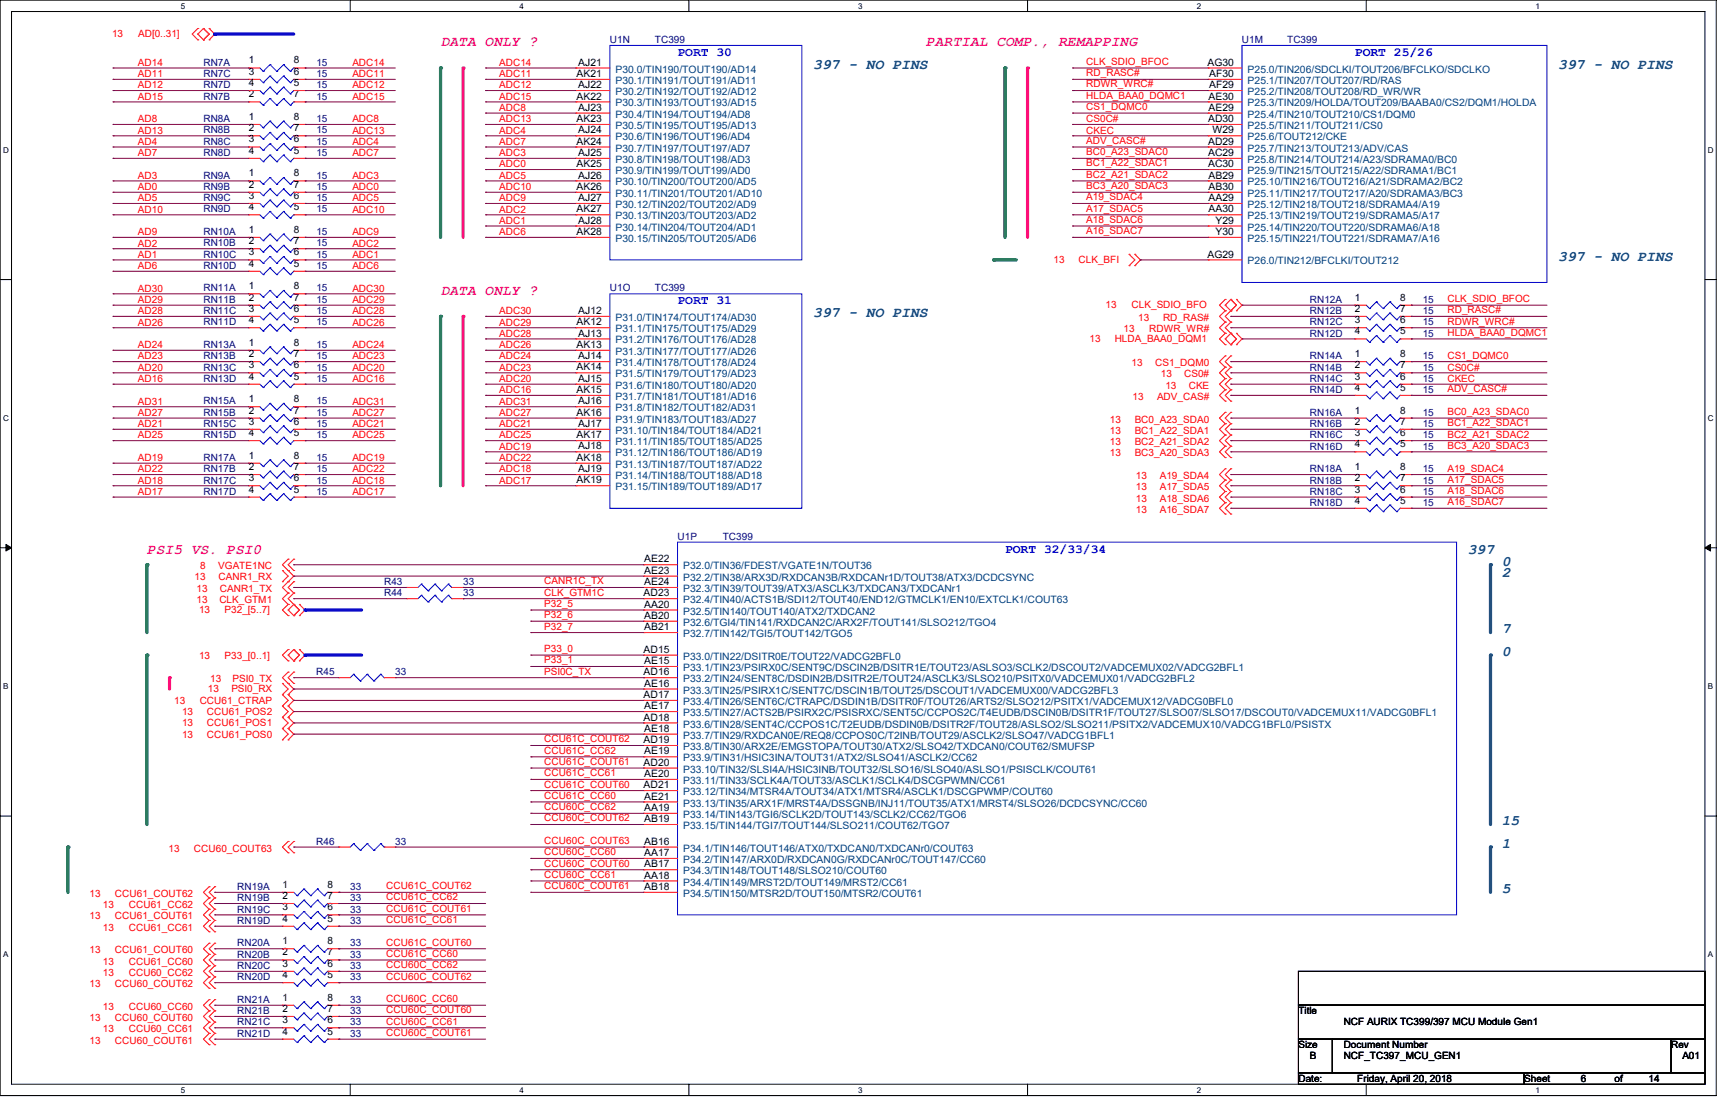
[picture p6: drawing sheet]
<svg xmlns="http://www.w3.org/2000/svg" width="432mm" height="279mm" viewBox="0 0 432 279" stroke-linecap="round" stroke-linejoin="round" font-family="sans-serif">
<defs><g id="words">
<g font-size="3.6" fill="#f0f">
<text x="110" y="11.5">DATA ONLY ?</text>
<text x="231.2" y="11.5">PARTIAL COMP., REMAPPING</text>
<text x="110" y="73.5">DATA ONLY ?</text>
<text x="36.7" y="138.4">PSI5 VS. PSI0</text>
</g>
<g font-size="3.6" fill="#004080">
<text x="203.1" y="17.1">397 - NO PINS</text>
<text x="389.1" y="17.1">397 - NO PINS</text>
<text x="389.1" y="65.1">397 - NO PINS</text>
<text x="203.1" y="79.2">397 - NO PINS</text>
<text x="366.6" y="138.4">397</text>
<text x="375" y="141.2">0</text>
<text x="375" y="144">2</text>
<text x="375" y="158.1">7</text>
<text x="375" y="163.8">0</text>
<text x="375" y="206.1">15</text>
<text x="375" y="211.7">1</text>
<text x="375" y="223">5</text>
</g>
<g font-size="3.1" fill="#00f">
<text x="169.2" y="13.9">PORT 30</text>
<text x="338.4" y="13.9">PORT 25/26</text>
<text x="169.2" y="75.9">PORT 31</text>
<text x="251" y="138">PORT 32/33/34</text>
</g>
<g font-size="2.5" fill="#f00">
<text x="28" y="9.4">13</text>
<text x="34.5" y="9.4">AD[0..31]</text>
<text x="34.5" y="16.4">AD14</text>
<text x="88" y="16.4">ADC14</text>
<text x="124.7" y="16.4">ADC14</text>
<text x="271.3" y="16.2">CLK_SDIO_BFOC</text>
<text x="34.5" y="19.3">AD11</text>
<text x="34.5" y="22.1">AD12</text>
<text x="88" y="19.3">ADC11</text>
<text x="88" y="22.1">ADC12</text>
<text x="124.7" y="19.3">ADC11</text>
<text x="124.7" y="22.1">ADC12</text>
<text x="271.3" y="19">RD_RASC#</text>
<text x="271.3" y="21.8">RDWR_WRC#</text>
<text x="34.5" y="24.9">AD15</text>
<text x="88" y="24.9">ADC15</text>
<text x="124.7" y="27.7">ADC8</text>
<text x="124.7" y="24.9">ADC15</text>
<text x="271.3" y="24.7">HLDA_BAA0_DQMC1</text>
<text x="271.3" y="27.5">CS1_DQMC0</text>
<text x="34.5" y="30.5">AD8</text>
<text x="34.5" y="33.4">AD13</text>
<text x="88" y="30.5">ADC8</text>
<text x="88" y="33.4">ADC13</text>
<text x="124.7" y="33.4">ADC4</text>
<text x="124.7" y="30.5">ADC13</text>
<text x="271.3" y="30.5">CS0C#</text>
<text x="271.3" y="33.4">CKEC</text>
<text x="271.3" y="35.9">ADV_CASC#</text>
<text x="34.5" y="36.2">AD4</text>
<text x="34.5" y="39">AD7</text>
<text x="88" y="36.2">ADC4</text>
<text x="88" y="39">ADC7</text>
<text x="124.7" y="41.8">ADC0</text>
<text x="124.7" y="39">ADC3</text>
<text x="124.7" y="36.2">ADC7</text>
<text x="271.3" y="38.8">BC0_A23_SDAC0</text>
<text x="271.3" y="41.6">BC1_A22_SDAC1</text>
<text x="34.5" y="47.5">AD0</text>
<text x="34.5" y="44.6">AD3</text>
<text x="88" y="47.5">ADC0</text>
<text x="88" y="44.6">ADC3</text>
<text x="124.7" y="44.6">ADC5</text>
<text x="124.7" y="47.5">ADC10</text>
<text x="271.3" y="44.4">BC2_A21_SDAC2</text>
<text x="271.3" y="47.2">BC3_A20_SDAC3</text>
<text x="34.5" y="50.3">AD5</text>
<text x="34.5" y="53.1">AD10</text>
<text x="88" y="50.3">ADC5</text>
<text x="88" y="53.1">ADC10</text>
<text x="124.7" y="53.1">ADC2</text>
<text x="124.7" y="50.3">ADC9</text>
<text x="271.3" y="50">A19_SDAC4</text>
<text x="271.3" y="52.9">A17_SDAC5</text>
<text x="34.5" y="58.7">AD9</text>
<text x="88" y="58.7">ADC9</text>
<text x="124.7" y="55.9">ADC1</text>
<text x="124.7" y="58.7">ADC6</text>
<text x="271.3" y="55.7">A18_SDAC6</text>
<text x="271.3" y="58.5">A16_SDAC7</text>
<text x="34.5" y="64.3">AD1</text>
<text x="34.5" y="61.6">AD2</text>
<text x="88" y="64.3">ADC1</text>
<text x="88" y="61.6">ADC2</text>
<text x="263.1" y="65.7">13</text>
<text x="269.4" y="65.7">CLK_BFI</text>
<text x="34.5" y="67.2">AD6</text>
<text x="88" y="67.2">ADC6</text>
<text x="34.5" y="75.7">AD29</text>
<text x="34.5" y="72.8">AD30</text>
<text x="88" y="75.7">ADC29</text>
<text x="88" y="72.8">ADC30</text>
<text x="276.1" y="77">13</text>
<text x="282.6" y="77">CLK_SDIO_BFO</text>
<text x="361.5" y="75.4">CLK_SDIO_BFOC</text>
<text x="34.5" y="81.3">AD26</text>
<text x="34.5" y="78.4">AD28</text>
<text x="88" y="81.3">ADC26</text>
<text x="88" y="78.4">ADC28</text>
<text x="124.7" y="81.3">ADC29</text>
<text x="124.7" y="78.4">ADC30</text>
<text x="280.6" y="82.9">13</text>
<text x="284.3" y="80.1">13</text>
<text x="287" y="82.9">RDWR_WR#</text>
<text x="290.4" y="80.1">RD_RAS#</text>
<text x="361.5" y="78.2">RD_RASC#</text>
<text x="361.5" y="81.1">RDWR_WRC#</text>
<text x="361.5" y="83.9">HLDA_BAA0_DQMC1</text>
<text x="34.5" y="89.7">AD23</text>
<text x="34.5" y="86.9">AD24</text>
<text x="88" y="89.7">ADC23</text>
<text x="88" y="86.9">ADC24</text>
<text x="124.7" y="89.7">ADC24</text>
<text x="124.7" y="86.9">ADC26</text>
<text x="124.7" y="84.1">ADC28</text>
<text x="272.1" y="85.5">13</text>
<text x="278.4" y="85.5">HLDA_BAA0_DQM1</text>
<text x="361.5" y="89.5">CS1_DQMC0</text>
<text x="34.5" y="95.4">AD16</text>
<text x="34.5" y="92.5">AD20</text>
<text x="88" y="95.4">ADC16</text>
<text x="88" y="92.5">ADC20</text>
<text x="124.7" y="95.4">ADC20</text>
<text x="124.7" y="92.5">ADC23</text>
<text x="282.6" y="91.4">13</text>
<text x="288.5" y="91.4">CS1_DQM0</text>
<text x="289.9" y="94.2">13</text>
<text x="295.7" y="94.2">CS0#</text>
<text x="361.5" y="92.5">CS0C#</text>
<text x="361.5" y="95.4">CKEC</text>
<text x="34.5" y="101">AD31</text>
<text x="88" y="101">ADC31</text>
<text x="124.7" y="98.2">ADC16</text>
<text x="124.7" y="101">ADC31</text>
<text x="282.8" y="99.9">13</text>
<text x="289" y="99.9">ADV_CAS#</text>
<text x="291" y="97">13</text>
<text x="296.9" y="97">CKE</text>
<text x="361.5" y="98">ADV_CASC#</text>
<text x="34.5" y="106.6">AD21</text>
<text x="34.5" y="103.8">AD27</text>
<text x="88" y="106.6">ADC21</text>
<text x="88" y="103.8">ADC27</text>
<text x="124.7" y="106.6">ADC21</text>
<text x="124.7" y="103.8">ADC27</text>
<text x="277.2" y="105.5">13</text>
<text x="283.4" y="105.5">BC0_A23_SDA0</text>
<text x="361.5" y="103.6">BC0_A23_SDAC0</text>
<text x="361.5" y="106.4">BC1_A22_SDAC1</text>
<text x="34.5" y="109.5">AD25</text>
<text x="88" y="109.5">ADC25</text>
<text x="124.7" y="112.3">ADC19</text>
<text x="124.7" y="109.5">ADC25</text>
<text x="277.2" y="108.3">13</text>
<text x="277.2" y="111.1">13</text>
<text x="277.2" y="114">13</text>
<text x="283.4" y="108.3">BC1_A22_SDA1</text>
<text x="283.4" y="111.1">BC2_A21_SDA2</text>
<text x="283.4" y="114">BC3_A20_SDA3</text>
<text x="361.5" y="109.3">BC2_A21_SDAC2</text>
<text x="361.5" y="112.1">BC3_A20_SDAC3</text>
<text x="34.5" y="115.1">AD19</text>
<text x="34.5" y="117.9">AD22</text>
<text x="88" y="115.1">ADC19</text>
<text x="88" y="117.9">ADC22</text>
<text x="124.7" y="117.9">ADC18</text>
<text x="124.7" y="115.1">ADC22</text>
<text x="283.7" y="119.6">13</text>
<text x="289.6" y="119.6">A19_SDA4</text>
<text x="361.5" y="117.7">A19_SDAC4</text>
<text x="34.5" y="123.6">AD17</text>
<text x="34.5" y="120.7">AD18</text>
<text x="88" y="123.6">ADC17</text>
<text x="88" y="120.7">ADC18</text>
<text x="124.7" y="120.7">ADC17</text>
<text x="283.7" y="122.4">13</text>
<text x="283.7" y="125.2">13</text>
<text x="289.6" y="122.4">A17_SDA5</text>
<text x="289.6" y="125.2">A18_SDA6</text>
<text x="361.5" y="120.5">A17_SDAC5</text>
<text x="361.5" y="123.4">A18_SDAC6</text>
<text x="283.7" y="128.1">13</text>
<text x="289.6" y="128.1">A16_SDA7</text>
<text x="361.5" y="126.2">A16_SDAC7</text>
<text x="50" y="142.2">8</text>
<text x="54.5" y="142.2">VGATE1NC</text>
<text x="48.6" y="144.7">13</text>
<text x="49.1" y="147.8">13</text>
<text x="54.6" y="144.7">CANR1_RX</text>
<text x="54.9" y="147.8">CANR1_TX</text>
<text x="135.9" y="145.9">CANR1C_TX</text>
<text x="135.9" y="148.7">CLK_GTM1C</text>
<text x="49.1" y="150.6">13</text>
<text x="49.7" y="153.2">13</text>
<text x="54.8" y="150.6">CLK_GTM1</text>
<text x="56.1" y="153.2">P32_[5..7]</text>
<text x="135.9" y="151.6">P32_5</text>
<text x="135.9" y="154.3">P32_6</text>
<text x="135.9" y="157.2">P32_7</text>
<text x="49.7" y="164.4">13</text>
<text x="56.1" y="164.4">P33_[0..1]</text>
<text x="135.9" y="162.8">P33_0</text>
<text x="135.9" y="165.7">P33_1</text>
<text x="51.9" y="172.9">13</text>
<text x="52.5" y="170.4">13</text>
<text x="57.8" y="172.9">PSI0_RX</text>
<text x="58.1" y="170.4">PSI0_TX</text>
<text x="135.9" y="168.4">PSI0C_TX</text>
<text x="43.5" y="175.7">13</text>
<text x="45.5" y="178.5">13</text>
<text x="49.9" y="175.7">CCU61_CTRAP</text>
<text x="51.7" y="178.5">CCU61_POS2</text>
<text x="45.5" y="184.2">13</text>
<text x="45.5" y="181.4">13</text>
<text x="51.7" y="184.2">CCU61_POS0</text>
<text x="51.7" y="181.4">CCU61_POS1</text>
<text x="135.9" y="185.4">CCU61C_COUT62</text>
<text x="135.9" y="191">CCU61C_COUT61</text>
<text x="135.9" y="188.2">CCU61C_CC62</text>
<text x="135.9" y="196.6">CCU61C_COUT60</text>
<text x="135.9" y="193.8">CCU61C_CC61</text>
<text x="135.9" y="202.3">CCU60C_CC62</text>
<text x="135.9" y="199.5">CCU61C_CC60</text>
<text x="135.9" y="205.1">CCU60C_COUT62</text>
<text x="42.1" y="212.6">13</text>
<text x="48.4" y="212.6">CCU60_COUT63</text>
<text x="135.9" y="213.6">CCU60C_CC60</text>
<text x="135.9" y="210.7">CCU60C_COUT63</text>
<text x="135.9" y="216.4">CCU60C_COUT60</text>
<text x="135.9" y="219.2">CCU60C_CC61</text>
<text x="22.4" y="223.9">13</text>
<text x="25.7" y="226.7">13</text>
<text x="28.7" y="223.9">CCU61_COUT62</text>
<text x="32.2" y="226.7">CCU61_CC62</text>
<text x="96.5" y="227.7">CCU61C_COUT61</text>
<text x="96.5" y="222">CCU61C_COUT62</text>
<text x="96.5" y="224.8">CCU61C_CC62</text>
<text x="135.9" y="222">CCU60C_COUT61</text>
<text x="22.4" y="229.5">13</text>
<text x="25.7" y="232.4">13</text>
<text x="28.7" y="229.5">CCU61_COUT61</text>
<text x="32.2" y="232.4">CCU61_CC61</text>
<text x="96.5" y="230.5">CCU61C_CC61</text>
<text x="22.4" y="238">13</text>
<text x="28.7" y="238">CCU61_COUT60</text>
<text x="96.5" y="236.1">CCU61C_COUT60</text>
<text x="96.5" y="238.9">CCU61C_CC60</text>
<text x="25.7" y="240.8">13</text>
<text x="25.7" y="243.6">13</text>
<text x="32.2" y="240.8">CCU61_CC60</text>
<text x="32.2" y="243.6">CCU60_CC62</text>
<text x="96.5" y="241.8">CCU60C_CC62</text>
<text x="96.5" y="244.6">CCU60C_COUT62</text>
<text x="22.4" y="246.5">13</text>
<text x="28.7" y="246.5">CCU60_COUT62</text>
<text x="96.5" y="250.2">CCU60C_CC60</text>
<text x="22.4" y="254.9">13</text>
<text x="25.7" y="252.1">13</text>
<text x="25.7" y="257.7">13</text>
<text x="28.7" y="254.9">CCU60_COUT60</text>
<text x="32.2" y="252.1">CCU60_CC60</text>
<text x="32.2" y="257.7">CCU60_CC61</text>
<text x="96.5" y="255.9">CCU60C_CC61</text>
<text x="96.5" y="253">CCU60C_COUT60</text>
<text x="22.4" y="260.6">13</text>
<text x="28.7" y="260.6">CCU60_COUT61</text>
<text x="96.5" y="258.7">CCU60C_COUT61</text>
</g>
<g font-size="2.5" fill="#000080">
<text x="152.3" y="10.8">U1N</text>
<text x="163.6" y="10.8">TC399</text>
<text x="310.2" y="10.8">U1M</text>
<text x="321.5" y="10.8">TC399</text>
<text x="50.8" y="16.4">RN7A</text>
<text x="79" y="16.4">15</text>
<text x="50.8" y="19.2">RN7C</text>
<text x="50.8" y="22.1">RN7D</text>
<text x="79" y="19.2">15</text>
<text x="79" y="22.1">15</text>
<text x="50.8" y="24.9">RN7B</text>
<text x="79" y="24.9">15</text>
<text x="50.8" y="30.5">RN8A</text>
<text x="50.8" y="33.3">RN8B</text>
<text x="79" y="30.5">15</text>
<text x="79" y="33.3">15</text>
<text x="50.8" y="38.9">RN8D</text>
<text x="50.8" y="36.2">RN8C</text>
<text x="79" y="38.9">15</text>
<text x="79" y="36.2">15</text>
<text x="50.8" y="44.6">RN9A</text>
<text x="50.8" y="47.4">RN9B</text>
<text x="79" y="44.6">15</text>
<text x="79" y="47.4">15</text>
<text x="50.8" y="53">RN9D</text>
<text x="50.8" y="50.3">RN9C</text>
<text x="79" y="53">15</text>
<text x="79" y="50.3">15</text>
<text x="50.8" y="58.7">RN10A</text>
<text x="79" y="58.7">15</text>
<text x="50.8" y="61.5">RN10B</text>
<text x="50.8" y="64.3">RN10C</text>
<text x="79" y="61.5">15</text>
<text x="79" y="64.3">15</text>
<text x="50.8" y="67.1">RN10D</text>
<text x="79" y="67.1">15</text>
<text x="50.8" y="75.6">RN11B</text>
<text x="50.8" y="72.8">RN11A</text>
<text x="79" y="75.6">15</text>
<text x="79" y="72.8">15</text>
<text x="152.3" y="72.8">U1O</text>
<text x="163.6" y="72.8">TC399</text>
<text x="327.1" y="75.6">RN12A</text>
<text x="355.3" y="75.6">15</text>
<text x="50.8" y="81.2">RN11D</text>
<text x="50.8" y="78.4">RN11C</text>
<text x="79" y="81.2">15</text>
<text x="79" y="78.4">15</text>
<text x="327.1" y="78.4">RN12B</text>
<text x="327.1" y="81.2">RN12C</text>
<text x="355.3" y="78.4">15</text>
<text x="355.3" y="81.2">15</text>
<text x="50.8" y="86.9">RN13A</text>
<text x="50.8" y="89.7">RN13B</text>
<text x="79" y="86.9">15</text>
<text x="79" y="89.7">15</text>
<text x="327.1" y="84.1">RN12D</text>
<text x="327.1" y="89.7">RN14A</text>
<text x="355.3" y="84.1">15</text>
<text x="355.3" y="89.7">15</text>
<text x="50.8" y="95.3">RN13D</text>
<text x="50.8" y="92.5">RN13C</text>
<text x="79" y="95.3">15</text>
<text x="79" y="92.5">15</text>
<text x="327.1" y="92.5">RN14B</text>
<text x="327.1" y="95.3">RN14C</text>
<text x="355.3" y="92.5">15</text>
<text x="355.3" y="95.3">15</text>
<text x="50.8" y="101">RN15A</text>
<text x="79" y="101">15</text>
<text x="327.1" y="98.2">RN14D</text>
<text x="355.3" y="98.2">15</text>
<text x="50.8" y="103.8">RN15B</text>
<text x="50.8" y="106.6">RN15C</text>
<text x="79" y="103.8">15</text>
<text x="79" y="106.6">15</text>
<text x="327.1" y="106.6">RN16B</text>
<text x="327.1" y="103.8">RN16A</text>
<text x="355.3" y="106.6">15</text>
<text x="355.3" y="103.8">15</text>
<text x="50.8" y="109.4">RN15D</text>
<text x="79" y="109.4">15</text>
<text x="327.1" y="109.4">RN16C</text>
<text x="327.1" y="112.3">RN16D</text>
<text x="355.3" y="109.4">15</text>
<text x="355.3" y="112.3">15</text>
<text x="50.8" y="115.1">RN17A</text>
<text x="50.8" y="117.9">RN17B</text>
<text x="79" y="115.1">15</text>
<text x="79" y="117.9">15</text>
<text x="327.1" y="117.9">RN18A</text>
<text x="355.3" y="117.9">15</text>
<text x="50.8" y="123.5">RN17D</text>
<text x="50.8" y="120.7">RN17C</text>
<text x="79" y="123.5">15</text>
<text x="79" y="120.7">15</text>
<text x="327.1" y="120.7">RN18B</text>
<text x="327.1" y="123.5">RN18C</text>
<text x="355.3" y="120.7">15</text>
<text x="355.3" y="123.5">15</text>
<text x="327.1" y="126.4">RN18D</text>
<text x="355.3" y="126.4">15</text>
<text x="169.2" y="134.8">U1P</text>
<text x="180.5" y="134.8">TC399</text>
<text x="95.9" y="148.9">R44</text>
<text x="95.9" y="146.1">R43</text>
<text x="115.7" y="148.9">33</text>
<text x="115.7" y="146.1">33</text>
<text x="79" y="168.7">R45</text>
<text x="98.7" y="168.7">33</text>
<text x="79" y="210.9">R46</text>
<text x="98.7" y="210.9">33</text>
<text x="59.3" y="222.2">RN19A</text>
<text x="59.3" y="227.8">RN19C</text>
<text x="59.3" y="225">RN19B</text>
<text x="87.5" y="222.2">33</text>
<text x="87.5" y="227.8">33</text>
<text x="87.5" y="225">33</text>
<text x="59.3" y="230.7">RN19D</text>
<text x="87.5" y="230.7">33</text>
<text x="59.3" y="239.1">RN20B</text>
<text x="59.3" y="236.3">RN20A</text>
<text x="87.5" y="239.1">33</text>
<text x="87.5" y="236.3">33</text>
<text x="59.3" y="244.8">RN20D</text>
<text x="59.3" y="241.9">RN20C</text>
<text x="87.5" y="244.8">33</text>
<text x="87.5" y="241.9">33</text>
<text x="59.3" y="250.4">RN21A</text>
<text x="87.5" y="250.4">33</text>
<text x="59.3" y="253.2">RN21B</text>
<text x="59.3" y="256">RN21C</text>
<text x="87.5" y="253.2">33</text>
<text x="87.5" y="256">33</text>
<text x="59.3" y="258.9">RN21D</text>
<text x="87.5" y="258.9">33</text>
</g>
<g font-size="2.5">
<text x="62.1" y="15.8">1</text>
<text x="73.4" y="15.8">8</text>
<text x="144.4" y="16.4">AJ21</text>
<text x="301.5" y="16.4">AG30</text>
<text x="62.1" y="18.7">3</text>
<text x="62.1" y="21.5">4</text>
<text x="73.4" y="18.7">6</text>
<text x="73.4" y="21.5">5</text>
<text x="144" y="19.2">AK21</text>
<text x="144.4" y="22">AJ22</text>
<text x="302" y="19.2">AF30</text>
<text x="302" y="22">AF29</text>
<text x="62.1" y="24.3">2</text>
<text x="62.1" y="29.9">1</text>
<text x="73.4" y="24.3">7</text>
<text x="73.4" y="29.9">8</text>
<text x="144" y="24.8">AK22</text>
<text x="144.4" y="27.6">AJ23</text>
<text x="301.8" y="24.8">AE30</text>
<text x="301.8" y="27.6">AE29</text>
<text x="62.1" y="32.8">2</text>
<text x="62.1" y="35.6">3</text>
<text x="73.4" y="32.8">7</text>
<text x="73.4" y="35.6">6</text>
<text x="144" y="30.5">AK23</text>
<text x="144.4" y="33.3">AJ24</text>
<text x="301.7" y="30.5">AD30</text>
<text x="302.9" y="33.3">W29</text>
<text x="62.1" y="38.4">4</text>
<text x="73.4" y="38.4">5</text>
<text x="144" y="36.1">AK24</text>
<text x="144" y="41.7">AK25</text>
<text x="144.4" y="38.9">AJ25</text>
<text x="301.7" y="36.1">AD29</text>
<text x="301.7" y="38.9">AC29</text>
<text x="301.7" y="41.7">AC30</text>
<text x="62.1" y="44">1</text>
<text x="62.1" y="46.9">2</text>
<text x="73.4" y="44">8</text>
<text x="73.4" y="46.9">7</text>
<text x="144" y="47.4">AK26</text>
<text x="144.4" y="44.6">AJ26</text>
<text x="301.8" y="44.6">AB29</text>
<text x="301.8" y="47.4">AB30</text>
<text x="62.1" y="52.5">4</text>
<text x="62.1" y="49.7">3</text>
<text x="73.4" y="52.5">5</text>
<text x="73.4" y="49.7">6</text>
<text x="144" y="53">AK27</text>
<text x="144.4" y="50.2">AJ27</text>
<text x="301.8" y="50.2">AA29</text>
<text x="301.8" y="53">AA30</text>
<text x="62.1" y="58.1">1</text>
<text x="73.4" y="58.1">8</text>
<text x="144" y="58.7">AK28</text>
<text x="144.4" y="55.8">AJ28</text>
<text x="303.6" y="55.8">Y29</text>
<text x="303.6" y="58.7">Y30</text>
<text x="62.1" y="61">2</text>
<text x="62.1" y="63.8">3</text>
<text x="73.4" y="61">7</text>
<text x="73.4" y="63.8">6</text>
<text x="301.5" y="64.3">AG29</text>
<text x="62.1" y="66.6">4</text>
<text x="73.4" y="66.6">5</text>
<text x="62.1" y="75.1">2</text>
<text x="62.1" y="77.9">3</text>
<text x="62.1" y="72.2">1</text>
<text x="73.4" y="75.1">7</text>
<text x="73.4" y="77.9">6</text>
<text x="73.4" y="72.2">8</text>
<text x="338.4" y="75.1">1</text>
<text x="338.4" y="77.9">2</text>
<text x="349.7" y="75.1">8</text>
<text x="349.7" y="77.9">7</text>
<text x="62.1" y="80.7">4</text>
<text x="73.4" y="80.7">5</text>
<text x="144" y="81.2">AK12</text>
<text x="144.4" y="78.4">AJ12</text>
<text x="338.4" y="80.7">3</text>
<text x="338.4" y="83.5">4</text>
<text x="349.7" y="80.7">6</text>
<text x="349.7" y="83.5">5</text>
<text x="62.1" y="86.3">1</text>
<text x="62.1" y="89.2">2</text>
<text x="73.4" y="86.3">8</text>
<text x="73.4" y="89.2">7</text>
<text x="144" y="86.9">AK13</text>
<text x="144.4" y="84">AJ13</text>
<text x="144.4" y="89.7">AJ14</text>
<text x="338.4" y="89.2">1</text>
<text x="349.7" y="89.2">8</text>
<text x="62.1" y="94.8">4</text>
<text x="62.1" y="91.9">3</text>
<text x="73.4" y="94.8">5</text>
<text x="73.4" y="91.9">6</text>
<text x="144" y="92.5">AK14</text>
<text x="144.4" y="95.3">AJ15</text>
<text x="338.4" y="91.9">2</text>
<text x="338.4" y="94.8">3</text>
<text x="349.7" y="91.9">7</text>
<text x="349.7" y="94.8">6</text>
<text x="62.1" y="100.4">1</text>
<text x="73.4" y="100.4">8</text>
<text x="144" y="98.1">AK15</text>
<text x="144.4" y="101">AJ16</text>
<text x="338.4" y="97.6">4</text>
<text x="349.7" y="97.6">5</text>
<text x="62.1" y="103.3">2</text>
<text x="62.1" y="106">3</text>
<text x="73.4" y="103.3">7</text>
<text x="73.4" y="106">6</text>
<text x="144" y="103.8">AK16</text>
<text x="144.4" y="106.6">AJ17</text>
<text x="338.4" y="106">2</text>
<text x="338.4" y="103.3">1</text>
<text x="349.7" y="106">7</text>
<text x="349.7" y="103.3">8</text>
<text x="62.1" y="108.9">4</text>
<text x="73.4" y="108.9">5</text>
<text x="144" y="109.4">AK17</text>
<text x="144.4" y="112.2">AJ18</text>
<text x="338.4" y="108.9">3</text>
<text x="338.4" y="111.7">4</text>
<text x="349.7" y="108.9">6</text>
<text x="349.7" y="111.7">5</text>
<text x="62.1" y="114.5">1</text>
<text x="62.1" y="117.3">2</text>
<text x="73.4" y="114.5">8</text>
<text x="73.4" y="117.3">7</text>
<text x="144" y="115.1">AK18</text>
<text x="144.4" y="117.9">AJ19</text>
<text x="338.4" y="117.3">1</text>
<text x="349.7" y="117.3">8</text>
<text x="62.1" y="123">4</text>
<text x="62.1" y="120.1">3</text>
<text x="73.4" y="123">5</text>
<text x="73.4" y="120.1">6</text>
<text x="144" y="120.7">AK19</text>
<text x="338.4" y="125.8">4</text>
<text x="338.4" y="120.1">2</text>
<text x="338.4" y="123">3</text>
<text x="349.7" y="125.8">5</text>
<text x="349.7" y="120.1">7</text>
<text x="349.7" y="123">6</text>
<text x="160.9" y="140.4">AE22</text>
<text x="160.9" y="143.3">AE23</text>
<text x="160.7" y="148.9">AD23</text>
<text x="160.9" y="146.1">AE24</text>
<text x="160.9" y="151.7">AA20</text>
<text x="160.9" y="154.5">AB20</text>
<text x="160.9" y="157.4">AB21</text>
<text x="160.7" y="163">AD15</text>
<text x="160.9" y="165.8">AE15</text>
<text x="160.7" y="168.6">AD16</text>
<text x="160.9" y="171.5">AE16</text>
<text x="160.7" y="174.3">AD17</text>
<text x="160.7" y="179.9">AD18</text>
<text x="160.9" y="177.1">AE17</text>
<text x="160.7" y="185.5">AD19</text>
<text x="160.9" y="182.7">AE18</text>
<text x="160.7" y="191.2">AD20</text>
<text x="160.9" y="188.4">AE19</text>
<text x="160.7" y="196.8">AD21</text>
<text x="160.9" y="194">AE20</text>
<text x="160.9" y="199.6">AE21</text>
<text x="160.9" y="202.5">AA19</text>
<text x="160.9" y="205.3">AB19</text>
<text x="160.9" y="210.9">AB16</text>
<text x="160.9" y="213.7">AA17</text>
<text x="70.5" y="221.7">1</text>
<text x="81.8" y="221.7">8</text>
<text x="160.9" y="216.6">AB17</text>
<text x="160.9" y="219.4">AA18</text>
<text x="70.5" y="227.3">3</text>
<text x="70.5" y="224.5">2</text>
<text x="81.8" y="227.3">6</text>
<text x="81.8" y="224.5">7</text>
<text x="160.9" y="222.2">AB18</text>
<text x="70.5" y="230.1">4</text>
<text x="81.8" y="230.1">5</text>
<text x="70.5" y="238.6">2</text>
<text x="70.5" y="235.8">1</text>
<text x="81.8" y="238.6">7</text>
<text x="81.8" y="235.8">8</text>
<text x="70.5" y="244.2">4</text>
<text x="70.5" y="241.4">3</text>
<text x="81.8" y="244.2">5</text>
<text x="81.8" y="241.4">6</text>
<text x="70.5" y="249.9">1</text>
<text x="81.8" y="249.9">8</text>
<text x="70.5" y="252.6">2</text>
<text x="70.5" y="255.5">3</text>
<text x="81.8" y="252.6">7</text>
<text x="81.8" y="255.5">6</text>
<text x="324.3" y="253.2">Title</text>
<text x="335.6" y="256">NCF AURIX TC399/397 MCU Module Gen1</text>
<text x="70.5" y="258.3">4</text>
<text x="81.8" y="258.3">5</text>
<text x="324.3" y="261.7">Size</text>
<text x="335.6" y="261.7">Document Number</text>
<text x="417.3" y="261.7">Rev</text>
<text x="327.1" y="264.5">B</text>
<text x="335.6" y="264.5">NCF_TC397_MCU_GEN1</text>
<text x="420.2" y="264.5">A01</text>
<text x="324.3" y="270.1">Date:</text>
<text x="339" y="270.1">Friday, April 20, 2018</text>
<text x="380.7" y="270.1">Sheet</text>
<text x="394.8" y="270.1">6</text>
<text x="403.2" y="270.1">of</text>
<text x="411.7" y="270.1">14</text>
</g>
<g font-size="2.5" fill="#004080">
<text x="153.7" y="18.1">P30.0/TIN190/TOUT190/AD14</text>
<text x="153.7" y="21">P30.1/TIN191/TOUT191/AD11</text>
<text x="153.7" y="23.7">P30.2/TIN192/TOUT192/AD12</text>
<text x="311.6" y="18.1">P25.0/TIN206/SDCLKI/TOUT206/BFCLKO/SDCLKO</text>
<text x="311.6" y="21">P25.1/TIN207/TOUT207/RD/RAS</text>
<text x="311.6" y="23.7">P25.2/TIN208/TOUT208/RD_WR/WR</text>
<text x="153.7" y="26.6">P30.3/TIN193/TOUT193/AD15</text>
<text x="153.7" y="29.4">P30.4/TIN194/TOUT194/AD8</text>
<text x="311.6" y="26.6">P25.3/TIN209/HOLDA/TOUT209/BAABA0/CS2/DQM1/HOLDA</text>
<text x="311.6" y="29.4">P25.4/TIN210/TOUT210/CS1/DQM0</text>
<text x="153.7" y="32.2">P30.5/TIN195/TOUT195/AD13</text>
<text x="153.7" y="35.1">P30.6/TIN196/TOUT196/AD4</text>
<text x="311.6" y="32.2">P25.5/TIN211/TOUT211/CS0</text>
<text x="311.6" y="35.1">P25.6/TOUT212/CKE</text>
<text x="153.7" y="37.8">P30.7/TIN197/TOUT197/AD7</text>
<text x="153.7" y="40.7">P30.8/TIN198/TOUT198/AD3</text>
<text x="311.6" y="37.8">P25.7/TIN213/TOUT213/ADV/CAS</text>
<text x="311.6" y="40.7">P25.8/TIN214/TOUT214/A23/SDRAMA0/BC0</text>
<text x="153.7" y="43.5">P30.9/TIN199/TOUT199/AD0</text>
<text x="153.7" y="46.3">P30.10/TIN200/TOUT200/AD5</text>
<text x="311.6" y="43.5">P25.9/TIN215/TOUT215/A22/SDRAMA1/BC1</text>
<text x="311.6" y="46.3">P25.10/TIN216/TOUT216/A21/SDRAMA2/BC2</text>
<text x="153.7" y="49.1">P30.11/TIN201/TOUT201/AD10</text>
<text x="153.7" y="51.9">P30.12/TIN202/TOUT202/AD9</text>
<text x="311.6" y="49.1">P25.11/TIN217/TOUT217/A20/SDRAMA3/BC3</text>
<text x="311.6" y="51.9">P25.12/TIN218/TOUT218/SDRAMA4/A19</text>
<text x="153.7" y="54.8">P30.13/TIN203/TOUT203/AD2</text>
<text x="153.7" y="57.6">P30.14/TIN204/TOUT204/AD1</text>
<text x="311.6" y="54.8">P25.13/TIN219/TOUT219/SDRAMA5/A17</text>
<text x="311.6" y="57.6">P25.14/TIN220/TOUT220/SDRAMA6/A18</text>
<text x="153.7" y="60.4">P30.15/TIN205/TOUT205/AD6</text>
<text x="311.6" y="60.4">P25.15/TIN221/TOUT221/SDRAMA7/A16</text>
<text x="311.6" y="66">P26.0/TIN212/BFCLKI/TOUT212</text>
<text x="153.7" y="80.1">P31.0/TIN174/TOUT174/AD30</text>
<text x="153.7" y="83">P31.1/TIN175/TOUT175/AD29</text>
<text x="153.7" y="85.8">P31.2/TIN176/TOUT176/AD28</text>
<text x="153.7" y="88.6">P31.3/TIN177/TOUT177/AD26</text>
<text x="153.7" y="91.4">P31.4/TIN178/TOUT178/AD24</text>
<text x="153.7" y="94.2">P31.5/TIN179/TOUT179/AD23</text>
<text x="153.7" y="97.1">P31.6/TIN180/TOUT180/AD20</text>
<text x="153.7" y="99.9">P31.7/TIN181/TOUT181/AD16</text>
<text x="153.7" y="102.7">P31.8/TIN182/TOUT182/AD31</text>
<text x="153.7" y="105.5">P31.9/TIN183/TOUT183/AD27</text>
<text x="153.7" y="108.3">P31.10/TIN184/TOUT184/AD21</text>
<text x="153.7" y="111.2">P31.11/TIN185/TOUT185/AD25</text>
<text x="153.7" y="114">P31.12/TIN186/TOUT186/AD19</text>
<text x="153.7" y="116.8">P31.13/TIN187/TOUT187/AD22</text>
<text x="153.7" y="119.6">P31.14/TIN188/TOUT188/AD18</text>
<text x="153.7" y="122.4">P31.15/TIN189/TOUT189/AD17</text>
<text x="170.6" y="142.2">P32.0/TIN36/FDEST/VGATE1N/TOUT36</text>
<text x="170.6" y="145">P32.2/TIN38/ARX3D/RXDCAN3B/RXDCANr1D/TOUT38/ATX3/DCDCSYNC</text>
<text x="170.6" y="147.8">P32.3/TIN39/TOUT39/ATX3/ASCLK3/TXDCAN3/TXDCANr1</text>
<text x="170.6" y="150.6">P32.4/TIN40/ACTS1B/SDI12/TOUT40/END12/GTMCLK1/EN10/EXTCLK1/COUT63</text>
<text x="170.6" y="153.5">P32.5/TIN140/TOUT140/ATX2/TXDCAN2</text>
<text x="170.6" y="156.3">P32.6/TGI4/TIN141/RXDCAN2C/ARX2F/TOUT141/SLSO212/TGO4</text>
<text x="170.6" y="159.1">P32.7/TIN142/TGI5/TOUT142/TGO5</text>
<text x="170.6" y="164.7">P33.0/TIN22/DSITR0E/TOUT22/VADCG2BFL0</text>
<text x="170.6" y="167.6">P33.1/TIN23/PSIRX0C/SENT9C/DSCIN2B/DSITR1E/TOUT23/ASLSO3/SCLK2/DSCOUT2/VADCEMUX02/VADCG2BFL1</text>
<text x="170.6" y="170.4">P33.2/TIN24/SENT8C/DSDIN2B/DSITR2E/TOUT24/ASCLK3/SLSO210/PSITX0/VADCEMUX01/VADCG2BFL2</text>
<text x="170.6" y="173.2">P33.3/TIN25/PSIRX1C/SENT7C/DSCIN1B/TOUT25/DSCOUT1/VADCEMUX00/VADCG2BFL3</text>
<text x="170.6" y="176">P33.4/TIN26/SENT6C/CTRAPC/DSDIN1B/DSITR0F/TOUT26/ARTS2/SLSO212/PSITX1/VADCEMUX12/VADCG0BFL0</text>
<text x="170.6" y="178.8">P33.5/TIN27/ACTS2B/PSIRX2C/PSISRXC/SENT5C/CCPOS2C/T4EUDB/DSCIN0B/DSITR1F/TOUT27/SLSO07/SLSO17/DSCOUT0/VADCEMUX11/VADCG0BFL1</text>
<text x="170.6" y="181.7">P33.6/TIN28/SENT4C/CCPOS1C/T2EUDB/DSDIN0B/DSITR2F/TOUT28/ASLSO2/SLSO211/PSITX2/VADCEMUX10/VADCG1BFL0/PSISTX</text>
<text x="170.6" y="184.4">P33.7/TIN29/RXDCAN0E/REQ8/CCPOS0C/T2INB/TOUT29/ASCLK2/SLSO47/VADCG1BFL1</text>
<text x="170.6" y="187.3">P33.8/TIN30/ARX2E/EMGSTOPA/TOUT30/ATX2/SLSO42/TXDCAN0/COUT62/SMUFSP</text>
<text x="170.6" y="190.1">P33.9/TIN31/HSIC3INA/TOUT31/ATX2/SLSO41/ASCLK2/CC62</text>
<text x="170.6" y="192.9">P33.10/TIN32/SLSI4A/HSIC3INB/TOUT32/SLSO16/SLSO40/ASLSO1/PSISCLK/COUT61</text>
<text x="170.6" y="195.8">P33.11/TIN33/SCLK4A/TOUT33/ASCLK1/SCLK4/DSCGPWMN/CC61</text>
<text x="170.6" y="198.5">P33.12/TIN34/MTSR4A/TOUT34/ATX1/MTSR4/ASCLK1/DSCGPWMP/COUT60</text>
<text x="170.6" y="201.4">P33.13/TIN35/ARX1F/MRST4A/DSSGNB/INJ11/TOUT35/ATX1/MRST4/SLSO26/DCDCSYNC/CC60</text>
<text x="170.6" y="204.2">P33.14/TIN143/TGI6/SCLK2D/TOUT143/SCLK2/CC62/TGO6</text>
<text x="170.6" y="207">P33.15/TIN144/TGI7/TOUT144/SLSO211/COUT62/TGO7</text>
<text x="170.6" y="212.6">P34.1/TIN146/TOUT146/ATX0/TXDCAN0/TXDCANr0/COUT63</text>
<text x="170.6" y="215.5">P34.2/TIN147/ARX0D/RXDCAN0G/RXDCANr0C/TOUT147/CC60</text>
<text x="170.6" y="218.3">P34.3/TIN148/TOUT148/SLSO210/COUT60</text>
<text x="170.6" y="221.1">P34.4/TIN149/MRST2D/TOUT149/MRST2/CC61</text>
<text x="170.6" y="223.9">P34.5/TIN150/MTSR2D/TOUT150/MTSR2/COUT61</text>
</g>
<g font-size="2">
<text x="45.2" y="2.2">5</text>
<text x="129.8" y="2.2">4</text>
<text x="214.3" y="2.2">3</text>
<text x="298.9" y="2.2">2</text>
<text x="383.5" y="2.2">1</text>
<text x=".8" y="38.1">D</text>
<text x="426.5" y="38.1">D</text>
<text x=".8" y="105.1">C</text>
<text x="426.5" y="105.1">C</text>
<text x=".8" y="172">B</text>
<text x="426.5" y="172">B</text>
<text x=".8" y="239">A</text>
<text x="426.5" y="239">A</text>
<text x="45.2" y="272.9">5</text>
<text x="129.8" y="272.9">4</text>
<text x="214.3" y="272.9">3</text>
<text x="298.9" y="272.9">2</text>
<text x="383.5" y="272.9">1</text>
</g>
</g></defs>
<path d="M0 0h428.6v273.6h-428.6zM2.9 2.9h422.9v267.8h-422.9z" fill="none" stroke="#000" stroke-width=".25"/>
<g fill="#fff">
<path d="M45.2 .4h1.1v2.2h-1.1z"/>
<path d="M45.2 271.1h1.1v2.2h-1.1z"/>
</g>
<path d="M87.5 0v2.9M87.5 270.7v2.9" fill="none" stroke="#000" stroke-width=".25"/>
<g fill="#fff">
<path d="M129.8 .4h1.1v2.2h-1.1z"/>
<path d="M129.8 271.1h1.1v2.2h-1.1z"/>
</g>
<path d="M172 0v2.9M172 270.7v2.9" fill="none" stroke="#000" stroke-width=".25"/>
<g fill="#fff">
<path d="M214.3 .4h1.1v2.2h-1.1z"/>
<path d="M214.3 271.1h1.1v2.2h-1.1z"/>
</g>
<path d="M256.6 0v2.9M256.6 270.7v2.9" fill="none" stroke="#000" stroke-width=".25"/>
<g fill="#fff">
<path d="M298.9 .4h1.1v2.2h-1.1z"/>
<path d="M298.9 271.1h1.1v2.2h-1.1z"/>
</g>
<path d="M341.2 0v2.9M341.2 270.7v2.9" fill="none" stroke="#000" stroke-width=".25"/>
<g fill="#fff">
<path d="M383.5 .4h1.1v2.2h-1.1z"/>
<path d="M383.5 271.1h1.1v2.2h-1.1z"/>
<path d="M.8 36.3h1.4v2.3h-1.4z"/>
<path d="M426.5 36.3h1.4v2.3h-1.4z"/>
<path d="M.8 103.3h1.4v2.2h-1.4z"/>
<path d="M426.5 103.3h1.4v2.2h-1.4z"/>
</g>
<path d="M0 69.8h2.9M425.8 69.8h2.8" fill="none" stroke="#000" stroke-width=".25"/>
<g fill="#fff">
<path d="M.8 170.2h1.3v2.3h-1.3z"/>
<path d="M426.5 170.2h1.3v2.3h-1.3z"/>
</g>
<path d="M0 136.8h2.9M425.8 136.8h2.8" fill="none" stroke="#000" stroke-width=".25"/>
<path d="M1.5 135.9l1.4 .9-1.4 .8zM425.8 136.8l1.4-.9v1.7z" fill="#000" stroke="#000" stroke-width=".25"/>
<g fill="#fff">
<path d="M.8 237.2h1.3v2.2h-1.3z"/>
<path d="M426.5 237.2h1.3v2.2h-1.3z"/>
</g>
<path d="M0 203.8h2.9M425.8 203.8h2.8" fill="none" stroke="#000" stroke-width=".25"/>
<path d="M372.2 141v16.9" fill="none" stroke="#004080" stroke-width=".8"/>
<circle cx="372.2" cy="141" r=".4" fill="#004080"/>
<path d="M372.2 163.6v42.3" fill="none" stroke="#004080" stroke-width=".8"/>
<circle cx="372.2" cy="163.6" r=".4" fill="#004080"/>
<path d="M372.2 211.5v11.3" fill="none" stroke="#004080" stroke-width=".8"/>
<circle cx="372.2" cy="211.5" r=".4" fill="#004080"/>
<path d="M110 17v42.3" fill="none" stroke="#008000" stroke-width=".8"/>
<circle cx="110" cy="17" r=".4" fill="#008000"/>
<path d="M115.7 17v42.3" fill="none" stroke="#f0f" stroke-width=".8"/>
<circle cx="115.7" cy="17" r=".4" fill="#f0f"/>
<path d="M251 17v42.3" fill="none" stroke="#008000" stroke-width=".8"/>
<circle cx="251" cy="17" r=".4" fill="#008000"/>
<path d="M256.6 17v42.3" fill="none" stroke="#f0f" stroke-width=".8"/>
<circle cx="256.6" cy="17" r=".4" fill="#f0f"/>
<path d="M248.2 64.9h5.6" fill="none" stroke="#008000" stroke-width=".8"/>
<circle cx="248.2" cy="64.9" r=".4" fill="#008000"/>
<path d="M115.7 79v42.3" fill="none" stroke="#f0f" stroke-width=".8"/>
<circle cx="115.7" cy="79" r=".4" fill="#f0f"/>
<path d="M110 79v42.3" fill="none" stroke="#008000" stroke-width=".8"/>
<circle cx="110" cy="79" r=".4" fill="#008000"/>
<path d="M36.7 141v16.9" fill="none" stroke="#008000" stroke-width=".8"/>
<circle cx="36.7" cy="141" r=".4" fill="#008000"/>
<path d="M36.7 163.6v42.3" fill="none" stroke="#008000" stroke-width=".8"/>
<circle cx="36.7" cy="163.6" r=".4" fill="#008000"/>
<path d="M42.3 169.2v2.8" fill="none" stroke="#f0f" stroke-width=".8"/>
<circle cx="42.3" cy="169.2" r=".4" fill="#f0f"/>
<path d="M17 211.5v11.3" fill="none" stroke="#008000" stroke-width=".8"/>
<circle cx="17" cy="211.5" r=".4" fill="#008000"/>
<g fill="none" stroke="#f00" stroke-width=".25">
<path d="M49.4 7.1h.1M49.4 8.5h.1M49.4 9.9h.1M49.4 8.5l1.4 1.4M49.4 7.1l-1.4 1.4 1.4 1.4M50.8 9.9h.1M50.8 7.1h.1M50.8 7.1l1.4 1.4-1.4 1.4M50.8 7.1l-1.4 1.4M52.2 7.1h.1M52.2 9.9h.1M52.2 7.1l1.4 1.4-1.4 1.4"/>
<path d="M62.1 17h.1M62.1 19.8h.1M62.1 17h2.8M62.1 19.8h2.8M73.4 17h2.8M73.4 19.8h2.8M76.2 17h.1M76.2 19.8h.1M143.8 17h.1M143.8 19.8h.1M143.8 17h8.5M143.8 19.8h8.5"/>
<path d="M301.8 17h.1M301.8 19.8h.1M301.8 17h8.4M301.8 19.8h8.4M62.1 25.4h.1M62.1 22.6h.1M62.1 31.1h.1M62.1 33.9h.1M62.1 39.5h.1M62.1 36.7h.1M62.1 25.4h2.8M62.1 22.6h2.8"/>
<path d="M62.1 31.1h2.8M62.1 33.9h2.8M62.1 36.7h2.8M62.1 39.5h2.8M73.4 25.4h2.8M73.4 22.6h2.8M73.4 31.1h2.8M73.4 33.9h2.8M73.4 36.7h2.8M73.4 39.5h2.8M76.2 25.4h.1M76.2 22.6h.1"/>
<path d="M76.2 31.1h.1M76.2 33.9h.1M76.2 39.5h.1M76.2 36.7h.1M143.8 22.6h.1M143.8 25.4h.1M143.8 28.2h.1M143.8 31.1h.1M143.8 33.9h.1M143.8 36.7h.1M143.8 39.5h.1M143.8 25.4h8.5"/>
<path d="M143.8 22.6h8.5M143.8 28.2h8.5M143.8 31.1h8.5M143.8 33.9h8.5M143.8 36.7h8.5M143.8 39.5h8.5M301.8 22.6h.1M301.8 25.4h.1M301.8 28.2h.1M301.8 31.1h.1M301.8 33.9h.1M301.8 36.7h.1"/>
<path d="M301.8 39.5h.1M301.8 25.4h8.4M301.8 22.6h8.4M301.8 28.2h8.4M301.8 31.1h8.4M301.8 33.9h8.4M301.8 36.7h8.4M301.8 39.5h8.4M62.1 53.6h.1M62.1 45.2h.1M62.1 50.8h.1M62.1 48h.1"/>
<path d="M62.1 59.3h.1M62.1 53.6h2.8M62.1 45.2h2.8M62.1 50.8h2.8M62.1 48h2.8M62.1 59.3h2.8M73.4 53.6h2.8M73.4 45.2h2.8M73.4 50.8h2.8M73.4 48h2.8M73.4 59.3h2.8M76.2 53.6h.1"/>
<path d="M76.2 45.2h.1M76.2 50.8h.1M76.2 48h.1M76.2 59.3h.1M143.8 42.3h.1M143.8 45.2h.1M143.8 48h.1M143.8 50.8h.1M143.8 53.6h.1M143.8 56.4h.1M143.8 59.3h.1M143.8 53.6h8.5"/>
<path d="M143.8 45.2h8.5M143.8 50.8h8.5M143.8 48h8.5M143.8 59.3h8.5M143.8 42.3h8.5M143.8 56.4h8.5M301.8 42.3h.1M301.8 45.2h.1M301.8 48h.1M301.8 50.8h.1M301.8 53.6h.1M301.8 56.4h.1"/>
<path d="M301.8 59.3h.1M301.8 53.6h8.4M301.8 45.2h8.4M301.8 50.8h8.4M301.8 48h8.4M301.8 59.3h8.4M301.8 42.3h8.4M301.8 56.4h8.4M62.1 76.2h.1M62.1 79h.1M62.1 62.1h.1M62.1 67.7h.1"/>
<path d="M62.1 64.9h.1M62.1 73.4h.1M62.1 76.2h2.8M62.1 79h2.8M62.1 62.1h2.8M62.1 64.9h2.8M62.1 67.7h2.8M62.1 73.4h2.8M73.4 76.2h2.8M73.4 79h2.8M73.4 62.1h2.8M73.4 64.9h2.8"/>
<path d="M73.4 67.7h2.8M73.4 73.4h2.8M76.2 76.2h.1M76.2 79h.1M76.2 62.1h.1M76.2 67.7h.1M76.2 64.9h.1M76.2 73.4h.1M143.8 79h.1M143.8 79h8.5M282 66.3h.1M282 63.5h.1"/>
<path d="M282 63.5l1.4 1.4-1.4 1.4M283.4 63.5h.1M283.4 66.3h.1M283.4 63.5l1.4 1.4-1.4 1.4M301.8 64.9h.1M301.8 64.9h8.4M306 74.8h.1M306 76.2h.1M306 77.6h.1M306 76.2l1.4 1.4M306 74.8l-1.5 1.4 1.5 1.4M306 77.6l-1.5 1.4 1.5 1.4"/>
<path d="M307.4 77.6h.1M307.4 74.8h.1M307.4 74.8l1.4 1.4-2.8 2.8 1.4 1.4M307.4 74.8l-1.4 1.4M308.8 74.8h.1M308.8 77.6h.1M308.8 74.8l1.4 1.4-1.4 1.4M338.4 76.2h.1M338.4 79h.1M338.4 76.2h2.8M338.4 79h2.8M349.7 76.2h2.8"/>
<path d="M349.7 79h2.8M352.5 76.2h.1M352.5 79h.1M62.1 81.8h.1M62.1 87.5h.1M62.1 90.3h.1M62.1 95.9h.1M62.1 93.1h.1M62.1 81.8h2.8M62.1 87.5h2.8M62.1 90.3h2.8M62.1 93.1h2.8"/>
<path d="M62.1 95.9h2.8M73.4 81.8h2.8M73.4 87.5h2.8M73.4 90.3h2.8M73.4 93.1h2.8M73.4 95.9h2.8M76.2 81.8h.1M76.2 87.5h.1M76.2 90.3h.1M76.2 95.9h.1M76.2 93.1h.1M143.8 81.8h.1"/>
<path d="M143.8 84.6h.1M143.8 87.5h.1M143.8 90.3h.1M143.8 93.1h.1M143.8 95.9h.1M143.8 98.7h.1M143.8 81.8h8.5M143.8 87.5h8.5M143.8 84.6h8.5M143.8 90.3h8.5M143.8 93.1h8.5M143.8 95.9h8.5"/>
<path d="M143.8 98.7h8.5M306 80.4h.1M306 83.2h.1M306 84.6h.1M306 86.1h.1M306 88.9h.1M306 91.7h.1M306 94.5h.1M306 97.3h.1M306 83.2l-1.5 1.4 1.5 1.5M306 80.4l-1.5 1.4 1.5 1.4M306 84.6l1.4 1.5"/>
<path d="M306 88.9l-1.5 1.4 1.5 1.4M306 91.7l-1.5 1.4 1.5 1.4M306 94.5l-1.5 1.4 1.5 1.4M306 97.3l-1.5 1.4 1.5 1.5M307.4 80.4h.1M307.4 83.2h.1M307.4 86.1h.1M307.4 88.9h.1M307.4 91.7h.1M307.4 94.5h.1M307.4 97.3h.1M307.4 80.4l-1.4 1.4 1.4 1.4"/>
<path d="M307.4 83.2l1.4 1.4-1.4 1.5M307.4 83.2l-1.4 1.4M307.4 88.9l-1.4 1.4 1.4 1.4M307.4 91.7l-1.4 1.4 1.4 1.4M307.4 94.5l-1.4 1.4 1.4 1.4M307.4 97.3l-1.4 1.4 1.4 1.5M308.8 83.2h.1M308.8 86.1h.1M308.8 83.2l1.4 1.4-1.4 1.5M338.4 81.8h.1M338.4 84.6h.1M338.4 90.3h.1"/>
<path d="M338.4 93.1h.1M338.4 98.7h.1M338.4 95.9h.1M338.4 81.8h2.8M338.4 84.6h2.8M338.4 90.3h2.8M338.4 93.1h2.8M338.4 95.9h2.8M338.4 98.7h2.8M349.7 81.8h2.8M349.7 84.6h2.8M349.7 90.3h2.8"/>
<path d="M349.7 93.1h2.8M349.7 95.9h2.8M349.7 98.7h2.8M352.5 81.8h.1M352.5 84.6h.1M352.5 90.3h.1M352.5 93.1h.1M352.5 98.7h.1M352.5 95.9h.1M62.1 115.7h.1M62.1 104.4h.1M62.1 118.5h.1"/>
<path d="M62.1 110h.1M62.1 101.6h.1M62.1 107.2h.1M62.1 115.7h2.8M62.1 110h2.8M62.1 104.4h2.8M62.1 118.5h2.8M62.1 107.2h2.8M62.1 101.6h2.8M73.4 115.7h2.8M73.4 110h2.8M73.4 104.4h2.8"/>
<path d="M73.4 118.5h2.8M73.4 107.2h2.8M73.4 101.6h2.8M76.2 115.7h.1M76.2 104.4h.1M76.2 118.5h.1M76.2 110h.1M76.2 101.6h.1M76.2 107.2h.1M143.8 101.6h.1M143.8 104.4h.1M143.8 107.2h.1"/>
<path d="M143.8 110h.1M143.8 112.8h.1M143.8 115.7h.1M143.8 118.5h.1M143.8 115.7h8.5M143.8 110h8.5M143.8 104.4h8.5M143.8 118.5h8.5M143.8 107.2h8.5M143.8 101.6h8.5M143.8 112.8h8.5M306 100.2h.1"/>
<path d="M306 103h.1M306 105.8h.1M306 108.6h.1M306 111.4h.1M306 114.3h.1M306 117.1h.1M306 119.9h.1M306 103l-1.5 1.4 1.5 1.4M306 105.8l-1.5 1.4 1.5 1.4M306 108.6l-1.5 1.4 1.5 1.4M306 111.4l-1.5 1.4 1.5 1.5M306 117.1l-1.5 1.4 1.5 1.4"/>
<path d="M306 119.9l-1.5 1.4 1.5 1.4M307.4 100.2h.1M307.4 103h.1M307.4 105.8h.1M307.4 108.6h.1M307.4 111.4h.1M307.4 114.3h.1M307.4 117.1h.1M307.4 119.9h.1M307.4 103l-1.4 1.4 1.4 1.4M307.4 105.8l-1.4 1.4 1.4 1.4M307.4 108.6l-1.4 1.4 1.4 1.4"/>
<path d="M307.4 111.4l-1.4 1.4 1.4 1.5M307.4 117.1l-1.4 1.4 1.4 1.4M307.4 119.9l-1.4 1.4 1.4 1.4M338.4 110h.1M338.4 118.5h.1M338.4 107.2h.1M338.4 112.8h.1M338.4 104.4h.1M338.4 110h2.8M338.4 104.4h2.8M338.4 118.5h2.8M338.4 107.2h2.8"/>
<path d="M338.4 112.8h2.8M349.7 110h2.8M349.7 104.4h2.8M349.7 118.5h2.8M349.7 107.2h2.8M349.7 112.8h2.8M352.5 110h.1M352.5 118.5h.1M352.5 107.2h.1M352.5 112.8h.1M352.5 104.4h.1M62.1 124.1h.1"/>
<path d="M62.1 121.3h.1M62.1 124.1h2.8M62.1 121.3h2.8M72 139.6h.1M72 139.6l-1.5 1.4 2.9 2.8-2.9 2.9 1.5 1.4M73.4 139.6h.1M73.4 139.6l-1.4 1.4 1.4 1.5M73.4 124.1h2.8M73.4 121.3h2.8M76.2 124.1h.1M76.2 121.3h.1M143.8 121.3h.1"/>
<path d="M143.8 121.3h8.5M306 122.7h.1M306 125.5h.1M306 128.4h.1M306 122.7l-1.5 1.4 1.5 1.4M306 125.5l-1.5 1.4 1.5 1.5M307.4 122.7h.1M307.4 125.5h.1M307.4 128.4h.1M307.4 122.7l-1.4 1.4 1.4 1.4M307.4 125.5l-1.4 1.4 1.4 1.5M338.4 126.9h.1"/>
<path d="M338.4 121.3h.1M338.4 124.1h.1M338.4 124.1h2.8M338.4 121.3h2.8M338.4 126.9h2.8M349.7 124.1h2.8M349.7 121.3h2.8M349.7 126.9h2.8M352.5 126.9h.1M352.5 121.3h.1M352.5 124.1h.1M70.5 145.2h.1"/>
<path d="M70.5 142.5h.1M70.5 142.5l1.5 1.3-1.5 1.4M72 142.5h.1M72 145.2h.1M72 148.1h.1M72 150.9h.1M72 152.3h.1M72 153.7h.1M72 148.1l-1.5 1.4 1.5 1.4M72 152.3l1.4 1.4M72 150.9l-1.5 1.4 1.5 1.4M73.4 142.5h.1"/>
<path d="M73.4 145.2h.1M73.4 148.1h.1M73.4 150.9h.1M73.4 153.7h.1M73.4 145.2l-1.4 1.5 1.4 1.4M73.4 148.1l-1.4 1.4 1.4 1.4M73.4 150.9l1.4 1.4-1.4 1.4M73.4 150.9l-1.4 1.4M74.8 150.9h.1M74.8 153.7h.1M74.8 150.9l1.4 1.4-1.4 1.4M101.6 149.5h.1"/>
<path d="M101.6 146.7h.1M101.6 146.7h2.8M101.6 149.5h2.8M112.8 146.7h2.9M112.8 149.5h2.9M115.7 149.5h.1M115.7 146.7h.1M160.8 141h.1M160.8 143.8h.1M160.8 146.7h.1M160.8 149.5h.1M160.8 152.3h.1"/>
<path d="M160.8 155.1h.1M160.8 157.9h.1M160.8 141h8.4M160.8 143.8h8.4M160.8 146.7h8.4M160.8 149.5h8.4M160.8 152.3h8.4M160.8 155.1h8.4M160.8 157.9h8.4M70.5 176.3h.1M70.5 173.4h.1M70.5 179.1h.1"/>
<path d="M70.5 170.6h.1M70.5 173.4l1.5 1.5-1.5 1.4M70.5 179.1l1.5 1.4-1.5 1.4M70.5 176.3l1.5 1.4-1.5 1.4M70.5 170.6l1.5 1.4-1.5 1.4M72 173.4h.1M72 176.3h.1M72 179.1h.1M72 170.6h.1M72 167.8h.1M72 162.2h.1M72 163.6h.1"/>
<path d="M72 165h.1M72 173.4l1.4 1.5-1.4 1.4M72 179.1l1.4 1.4-1.4 1.4M72 176.3l1.4 1.4-1.4 1.4M72 167.8l-1.5 1.4 2.9 2.8-1.4 1.4M72 163.6l1.4 1.4M72 162.2l-1.5 1.4 1.5 1.4M73.4 167.8h.1M73.4 170.6h.1M73.4 165h.1M73.4 162.2h.1M73.4 167.8l-1.4 1.4 1.4 1.4"/>
<path d="M73.4 162.2l1.4 1.4-1.4 1.4M73.4 162.2l-1.4 1.4M74.8 162.2h.1M74.8 165h.1M74.8 162.2l1.4 1.4-1.4 1.4M84.6 169.2h.1M84.6 169.2h2.9M95.9 169.2h2.8M98.7 169.2h.1M160.8 163.6h.1M160.8 166.4h.1M160.8 169.2h.1"/>
<path d="M160.8 172h.1M160.8 174.9h.1M160.8 177.7h.1M160.8 163.6h8.4M160.8 166.4h8.4M160.8 169.2h8.4M160.8 172h8.4M160.8 174.9h8.4M160.8 177.7h8.4M70.5 184.7h.1M70.5 181.9h.1M70.5 181.9l1.5 1.4-1.5 1.4"/>
<path d="M72 181.9h.1M72 184.7h.1M72 181.9l1.4 1.4-1.4 1.4M160.8 180.5h.1M160.8 183.3h.1M160.8 186.1h.1M160.8 189h.1M160.8 191.8h.1M160.8 194.6h.1M160.8 197.4h.1M160.8 180.5h8.4M160.8 183.3h8.4"/>
<path d="M160.8 186.1h8.4M160.8 189h8.4M160.8 191.8h8.4M160.8 194.6h8.4M160.8 197.4h8.4M72 210.1h.1M72 212.9h.1M72 210.1l-1.5 1.4 1.5 1.4M73.4 210.1h.1M73.4 212.9h.1M73.4 210.1l-1.4 1.4 1.4 1.4M84.6 211.5h.1"/>
<path d="M84.6 211.5h2.9M95.9 211.5h2.8M98.7 211.5h.1M160.8 200.2h.1M160.8 203.1h.1M160.8 205.9h.1M160.8 211.5h.1M160.8 214.3h.1M160.8 217.2h.1M160.8 220h.1M160.8 200.2h8.4M160.8 203.1h8.4"/>
<path d="M160.8 205.9h8.4M160.8 211.5h8.4M160.8 214.3h8.4M160.8 217.2h8.4M160.8 220h8.4M52.2 235.5h.1M52.2 238.3h.1M52.2 227h.1M52.2 229.8h.1M52.2 232.7h.1M52.2 221.4h.1M52.2 224.2h.1"/>
<path d="M52.2 235.5l-1.4 1.4 1.4 1.4M52.2 238.3l-1.4 1.4 1.4 1.4M52.2 227l-1.4 1.4 1.4 1.4M52.2 229.8l-1.4 1.5 1.4 1.4M52.2 221.4l-1.4 1.4 1.4 1.4M52.2 224.2l-1.4 1.4 1.4 1.4M53.6 235.5h.1M53.6 238.3h.1M53.6 227h.1M53.6 229.8h.1M53.6 232.7h.1M53.6 221.4h.1"/>
<path d="M53.6 224.2h.1M53.6 235.5l-1.4 1.4 1.4 1.4M53.6 238.3l-1.4 1.4 1.4 1.4M53.6 227l-1.4 1.4 1.4 1.4M53.6 229.8l-1.4 1.5 1.4 1.4M53.6 221.4l-1.4 1.4 1.4 1.4M53.6 224.2l-1.4 1.4 1.4 1.4M70.5 239.7h.1M70.5 222.8h.1M70.5 231.3h.1M70.5 228.4h.1M70.5 225.6h.1"/>
<path d="M70.5 236.9h.1M70.5 222.8h2.9M70.5 239.7h2.9M70.5 231.3h2.9M70.5 228.4h2.9M70.5 225.6h2.9M70.5 236.9h2.9M81.8 222.8h2.8M81.8 239.7h2.8M81.8 231.3h2.8M81.8 228.4h2.8M81.8 225.6h2.8"/>
<path d="M81.8 236.9h2.8M84.6 239.7h.1M84.6 222.8h.1M84.6 231.3h.1M84.6 228.4h.1M84.6 225.6h.1M84.6 236.9h.1M160.8 222.8h.1M160.8 222.8h8.4M52.2 249.6h.1M52.2 252.4h.1M52.2 255.2h.1"/>
<path d="M52.2 258h.1M52.2 243.9h.1M52.2 246.8h.1M52.2 241.1h.1M52.2 249.6l-1.4 1.4 1.4 1.4M52.2 252.4l-1.4 1.4 1.4 1.4M52.2 255.2l-1.4 1.4 1.4 1.4M52.2 258l-1.4 1.5 1.4 1.4M52.2 243.9l-1.4 1.5 1.4 1.4M52.2 241.1l-1.4 1.4 1.4 1.4M53.6 249.6h.1M53.6 252.4h.1"/>
<path d="M53.6 255.2h.1M53.6 258h.1M53.6 243.9h.1M53.6 246.8h.1M53.6 241.1h.1M53.6 249.6l-1.4 1.4 1.4 1.4M53.6 252.4l-1.4 1.4 1.4 1.4M53.6 255.2l-1.4 1.4 1.4 1.4M53.6 258l-1.4 1.5 1.4 1.4M53.6 243.9l-1.4 1.5 1.4 1.4M53.6 241.1l-1.4 1.4 1.4 1.4M70.5 245.4h.1"/>
<path d="M70.5 251h.1M70.5 242.5h.1M70.5 259.5h.1M70.5 253.8h.1M70.5 256.6h.1M70.5 245.4h2.9M70.5 251h2.9M70.5 242.5h2.9M70.5 259.5h2.9M70.5 253.8h2.9M70.5 256.6h2.9M81.8 245.4h2.8"/>
<path d="M81.8 251h2.8M81.8 242.5h2.8M81.8 259.5h2.8M81.8 253.8h2.8M81.8 256.6h2.8M84.6 245.4h.1M84.6 251h.1M84.6 242.5h.1M84.6 259.5h.1M84.6 253.8h.1M84.6 256.6h.1M52.2 260.9h.1"/>
<path d="M53.6 260.9h.1"/>
</g>
<path d="M324.3 242.5h101.5v8.5h-101.5zM324.3 251h101.5v8.5h-101.5zM324.3 259.5h8.4v8.4h-8.4zM332.7 259.5h84.6v8.4h-84.6zM417.3 259.5h8.5v8.4h-8.5zM324.3 267.9h56.4v2.8h-56.4zM380.7 267.9h45.1v2.8h-45.1z" fill="none" stroke="#000" stroke-width=".25"/>
<g fill="none" stroke="#00f" stroke-width=".25">
<path d="M64.9 17l.8 .8M64.9 19.8l.8 .9M65.7 17.8h.1M67.4 16.1h.1M67.4 19h.1M67.4 16.1l-1.7 1.7M67.4 16.1l1.7 1.7M67.4 19l-1.7 1.7M67.4 19l1.7 1.7M69.1 17.8h.1M70.8 16.1h.1M70.8 19h.1"/>
<path d="M70.8 16.1l-1.7 1.7M70.8 16.1l1.7 1.7M70.8 19l-1.7 1.7M70.8 19l1.7 1.7M72.5 17.8h.1M73.4 17h.1M73.4 19.8h.1M73.4 17l-.9 .8M73.4 19.8l-.9 .9M152.3 11.3h47.9v53.6h-47.9zM310.2 11.3h76.1v59.2h-76.1zM64.9 25.4l.8 .9"/>
<path d="M64.9 22.6l.8 .9M64.9 31.1l.8 .8M64.9 33.9l.8 .9M64.9 39.5l.8 .9M64.9 36.7l.8 .8M65.7 20.7h.1M65.7 26.3h.1M65.7 23.5h.1M65.7 31.9h.1M65.7 34.8h.1M65.7 37.5h.1M67.4 24.6h.1"/>
<path d="M67.4 21.8h.1M67.4 30.2h.1M67.4 33.1h.1M67.4 38.7h.1M67.4 35.9h.1M67.4 24.6l-1.7 1.7M67.4 24.6l1.7 1.7M67.4 21.8l-1.7 1.7M67.4 21.8l1.7 1.7M67.4 30.2l-1.7 1.7M67.4 30.2l1.7 1.7M67.4 33.1l-1.7 1.7"/>
<path d="M67.4 33.1l1.7 1.7M67.4 38.7l-1.7 1.7M67.4 38.7l1.7 1.7M67.4 35.9l-1.7 1.6M67.4 35.9l1.7 1.6M69.1 20.7h.1M69.1 26.3h.1M69.1 23.5h.1M69.1 31.9h.1M69.1 34.8h.1M69.1 37.5h.1M70.8 24.6h.1"/>
<path d="M70.8 21.8h.1M70.8 30.2h.1M70.8 33.1h.1M70.8 38.7h.1M70.8 35.9h.1M70.8 24.6l-1.7 1.7M70.8 24.6l1.7 1.7M70.8 21.8l-1.7 1.7M70.8 21.8l1.7 1.7M70.8 30.2l-1.7 1.7M70.8 30.2l1.7 1.7M70.8 33.1l-1.7 1.7"/>
<path d="M70.8 33.1l1.7 1.7M70.8 38.7l-1.7 1.7M70.8 38.7l1.7 1.7M70.8 35.9l-1.7 1.6M70.8 35.9l1.7 1.6M72.5 20.7h.1M72.5 26.3h.1M72.5 23.5h.1M72.5 31.9h.1M72.5 34.8h.1M72.5 37.5h.1M73.4 25.4h.1"/>
<path d="M73.4 22.6h.1M73.4 31.1h.1M73.4 33.9h.1M73.4 39.5h.1M73.4 36.7h.1M73.4 25.4l-.9 .9M73.4 22.6l-.9 .9M73.4 31.1l-.9 .8M73.4 33.9l-.9 .9M73.4 39.5l-.9 .9M73.4 36.7l-.9 .8M64.9 53.6l.8 .9"/>
<path d="M64.9 45.2l.8 .8M64.9 50.8l.8 .8M64.9 48l.8 .9M64.9 59.3l.8 .8M65.7 54.5h.1M65.7 46h.1M65.7 51.6h.1M65.7 48.9h.1M65.7 40.4h.1M67.4 52.8h.1M67.4 44.3h.1M67.4 50h.1"/>
<path d="M67.4 47.2h.1M67.4 58.4h.1M67.4 52.8l-1.7 1.7M67.4 52.8l1.7 1.7M67.4 44.3l-1.7 1.7M67.4 44.3l1.7 1.7M67.4 50l-1.7 1.6M67.4 50l1.7 1.6M67.4 47.2l-1.7 1.7M67.4 47.2l1.7 1.7M67.4 58.4l-1.7 1.7M67.4 58.4l1.7 1.7"/>
<path d="M69.1 54.5h.1M69.1 46h.1M69.1 51.6h.1M69.1 48.9h.1M69.1 40.4h.1M70.8 52.8h.1M70.8 44.3h.1M70.8 50h.1M70.8 47.2h.1M70.8 58.4h.1M70.8 52.8l-1.7 1.7M70.8 52.8l1.7 1.7"/>
<path d="M70.8 44.3l-1.7 1.7M70.8 44.3l1.7 1.7M70.8 50l-1.7 1.6M70.8 50l1.7 1.6M70.8 47.2l-1.7 1.7M70.8 47.2l1.7 1.7M70.8 58.4l-1.7 1.7M70.8 58.4l1.7 1.7M72.5 54.5h.1M72.5 46h.1M72.5 51.6h.1M72.5 48.9h.1"/>
<path d="M72.5 40.4h.1M73.4 53.6h.1M73.4 45.2h.1M73.4 50.8h.1M73.4 48h.1M73.4 59.3h.1M73.4 53.6l-.9 .9M73.4 45.2l-.9 .8M73.4 50.8l-.9 .8M73.4 48l-.9 .9M73.4 59.3l-.9 .8M64.9 76.2l.8 .8"/>
<path d="M64.9 79l.8 .8M64.9 62.1l.8 .8M64.9 67.7l.8 .9M64.9 64.9l.8 .8M64.9 73.4l.8 .8M65.7 77h.1M65.7 79.8h.1M65.7 60.1h.1M65.7 62.9h.1M65.7 68.6h.1M65.7 65.7h.1M65.7 74.2h.1"/>
<path d="M67.4 75.4h.1M67.4 78.1h.1M67.4 61.3h.1M67.4 66.9h.1M67.4 64.1h.1M67.4 72.5h.1M67.4 75.4l-1.7 1.6M67.4 75.4l1.7 1.6M67.4 78.1l-1.7 1.7M67.4 78.1l1.7 1.7M67.4 61.3l-1.7 1.6M67.4 61.3l1.7 1.6"/>
<path d="M67.4 66.9l-1.7 1.7M67.4 66.9l1.7 1.7M67.4 64.1l-1.7 1.6M67.4 64.1l1.7 1.6M67.4 72.5l-1.7 1.7M67.4 72.5l1.7 1.7M69.1 77h.1M69.1 79.8h.1M69.1 60.1h.1M69.1 62.9h.1M69.1 68.6h.1M69.1 65.7h.1"/>
<path d="M69.1 74.2h.1M70.8 75.4h.1M70.8 78.1h.1M70.8 61.3h.1M70.8 66.9h.1M70.8 64.1h.1M70.8 72.5h.1M70.8 75.4l-1.7 1.6M70.8 75.4l1.7 1.6M70.8 78.1l-1.7 1.7M70.8 78.1l1.7 1.7M70.8 61.3l-1.7 1.6"/>
<path d="M70.8 61.3l1.7 1.6M70.8 66.9l-1.7 1.7M70.8 66.9l1.7 1.7M70.8 64.1l-1.7 1.6M70.8 64.1l1.7 1.6M70.8 72.5l-1.7 1.7M70.8 72.5l1.7 1.7M72.5 77h.1M72.5 79.8h.1M72.5 60.1h.1M72.5 62.9h.1M72.5 68.6h.1"/>
<path d="M72.5 65.7h.1M72.5 74.2h.1M73.4 76.2h.1M73.4 79h.1M73.4 62.1h.1M73.4 67.7h.1M73.4 64.9h.1M73.4 73.4h.1M73.4 76.2l-.9 .8M73.4 79l-.9 .8M73.4 62.1l-.9 .8M73.4 67.7l-.9 .9"/>
<path d="M73.4 64.9l-.9 .8M73.4 73.4l-.9 .8M152.3 73.4h47.9v53.5h-47.9zM341.2 76.2l.9 .8M341.2 79l.9 .8M342.1 77h.1M342.1 79.8h.1M343.7 75.4h.1M343.7 78.1h.1M343.7 75.4l-1.6 1.6M343.7 75.4l1.7 1.6M343.7 78.1l-1.6 1.7"/>
<path d="M343.7 78.1l1.7 1.7M345.4 77h.1M345.4 79.8h.1M347.1 75.4h.1M347.1 78.1h.1M347.1 75.4l-1.7 1.6M347.1 75.4l1.7 1.6M347.1 78.1l-1.7 1.7M347.1 78.1l1.7 1.7M348.8 77h.1M348.8 79.8h.1M349.7 76.2h.1"/>
<path d="M349.7 79h.1M349.7 76.2l-.9 .8M349.7 79l-.9 .8M64.9 81.8l.8 .9M64.9 87.5l.8 .8M64.9 90.3l.8 .8M64.9 95.9l.8 .9M64.9 93.1l.8 .8M65.7 82.7h.1M65.7 88.3h.1M65.7 91.1h.1M65.7 96.8h.1"/>
<path d="M65.7 93.9h.1M67.4 81h.1M67.4 86.6h.1M67.4 89.5h.1M67.4 95.1h.1M67.4 92.2h.1M67.4 81l-1.7 1.7M67.4 81l1.7 1.7M67.4 86.6l-1.7 1.7M67.4 86.6l1.7 1.7M67.4 89.5l-1.7 1.6M67.4 89.5l1.7 1.6"/>
<path d="M67.4 95.1l-1.7 1.7M67.4 95.1l1.7 1.7M67.4 92.2l-1.7 1.7M67.4 92.2l1.7 1.7M69.1 82.7h.1M69.1 88.3h.1M69.1 91.1h.1M69.1 96.8h.1M69.1 93.9h.1M70.8 81h.1M70.8 86.6h.1M70.8 89.5h.1"/>
<path d="M70.8 95.1h.1M70.8 92.2h.1M70.8 81l-1.7 1.7M70.8 81l1.7 1.7M70.8 86.6l-1.7 1.7M70.8 86.6l1.7 1.7M70.8 89.5l-1.7 1.6M70.8 89.5l1.7 1.6M70.8 95.1l-1.7 1.7M70.8 95.1l1.7 1.7M70.8 92.2l-1.7 1.7M70.8 92.2l1.7 1.7"/>
<path d="M72.5 82.7h.1M72.5 88.3h.1M72.5 91.1h.1M72.5 96.8h.1M72.5 93.9h.1M73.4 81.8h.1M73.4 87.5h.1M73.4 90.3h.1M73.4 95.9h.1M73.4 93.1h.1M73.4 81.8l-.9 .9M73.4 87.5l-.9 .8"/>
<path d="M73.4 90.3l-.9 .8M73.4 95.9l-.9 .9M73.4 93.1l-.9 .8M341.2 81.8l.9 .9M341.2 84.6l.9 .9M341.2 90.3l.9 .8M341.2 93.1l.9 .8M341.2 98.7l.9 .9M341.2 95.9l.9 .9M342.1 82.7h.1M342.1 85.5h.1M342.1 91.1h.1"/>
<path d="M342.1 93.9h.1M342.1 99.6h.1M342.1 96.8h.1M343.7 81h.1M343.7 83.8h.1M343.7 89.5h.1M343.7 92.2h.1M343.7 97.9h.1M343.7 95.1h.1M343.7 81l-1.6 1.7M343.7 81l1.7 1.7M343.7 83.8l-1.6 1.7"/>
<path d="M343.7 83.8l1.7 1.7M343.7 89.5l-1.6 1.6M343.7 89.5l1.7 1.6M343.7 92.2l-1.6 1.7M343.7 92.2l1.7 1.7M343.7 97.9l-1.6 1.7M343.7 97.9l1.7 1.7M343.7 95.1l-1.6 1.7M343.7 95.1l1.7 1.7M345.4 82.7h.1M345.4 85.5h.1M345.4 91.1h.1"/>
<path d="M345.4 93.9h.1M345.4 99.6h.1M345.4 96.8h.1M347.1 81h.1M347.1 83.8h.1M347.1 89.5h.1M347.1 92.2h.1M347.1 97.9h.1M347.1 95.1h.1M347.1 81l-1.7 1.7M347.1 81l1.7 1.7M347.1 83.8l-1.7 1.7"/>
<path d="M347.1 83.8l1.7 1.7M347.1 89.5l-1.7 1.6M347.1 89.5l1.7 1.6M347.1 92.2l-1.7 1.7M347.1 92.2l1.7 1.7M347.1 97.9l-1.7 1.7M347.1 97.9l1.7 1.7M347.1 95.1l-1.7 1.7M347.1 95.1l1.7 1.7M348.8 82.7h.1M348.8 85.5h.1M348.8 91.1h.1"/>
<path d="M348.8 93.9h.1M348.8 99.6h.1M348.8 96.8h.1M349.7 81.8h.1M349.7 84.6h.1M349.7 90.3h.1M349.7 93.1h.1M349.7 98.7h.1M349.7 95.9h.1M349.7 81.8l-.9 .9M349.7 84.6l-.9 .9M349.7 90.3l-.9 .8"/>
<path d="M349.7 93.1l-.9 .8M349.7 98.7l-.9 .9M349.7 95.9l-.9 .9M64.9 115.7l.8 .8M64.9 104.4l.8 .8M64.9 118.5l.8 .8M64.9 110l.8 .9M64.9 101.6l.8 .8M64.9 107.2l.8 .8M65.7 116.5h.1M65.7 105.2h.1M65.7 119.3h.1"/>
<path d="M65.7 110.9h.1M65.7 102.4h.1M65.7 108h.1M67.4 114.8h.1M67.4 103.5h.1M67.4 117.6h.1M67.4 109.2h.1M67.4 100.7h.1M67.4 106.3h.1M67.4 114.8l-1.7 1.7M67.4 114.8l1.7 1.7M67.4 103.5l-1.7 1.7"/>
<path d="M67.4 103.5l1.7 1.7M67.4 117.6l-1.7 1.7M67.4 117.6l1.7 1.7M67.4 109.2l-1.7 1.7M67.4 109.2l1.7 1.7M67.4 100.7l-1.7 1.7M67.4 100.7l1.7 1.7M67.4 106.3l-1.7 1.7M67.4 106.3l1.7 1.7M69.1 116.5h.1M69.1 105.2h.1M69.1 119.3h.1"/>
<path d="M69.1 110.9h.1M69.1 102.4h.1M69.1 108h.1M70.8 114.8h.1M70.8 103.5h.1M70.8 117.6h.1M70.8 109.2h.1M70.8 100.7h.1M70.8 106.3h.1M70.8 114.8l-1.7 1.7M70.8 114.8l1.7 1.7M70.8 103.5l-1.7 1.7"/>
<path d="M70.8 103.5l1.7 1.7M70.8 117.6l-1.7 1.7M70.8 117.6l1.7 1.7M70.8 109.2l-1.7 1.7M70.8 109.2l1.7 1.7M70.8 100.7l-1.7 1.7M70.8 100.7l1.7 1.7M70.8 106.3l-1.7 1.7M70.8 106.3l1.7 1.7M72.5 116.5h.1M72.5 105.2h.1M72.5 119.3h.1"/>
<path d="M72.5 110.9h.1M72.5 102.4h.1M72.5 108h.1M73.4 115.7h.1M73.4 104.4h.1M73.4 118.5h.1M73.4 110h.1M73.4 101.6h.1M73.4 107.2h.1M73.4 115.7l-.9 .8M73.4 104.4l-.9 .8M73.4 118.5l-.9 .8"/>
<path d="M73.4 110l-.9 .9M73.4 101.6l-.9 .8M73.4 107.2l-.9 .8M341.2 110l.9 .9M341.2 118.5l.9 .8M341.2 107.2l.9 .8M341.2 112.8l.9 .9M341.2 104.4l.9 .8M342.1 110.9h.1M342.1 119.3h.1M342.1 108h.1M342.1 113.7h.1"/>
<path d="M342.1 105.2h.1M343.7 109.2h.1M343.7 117.6h.1M343.7 106.3h.1M343.7 112h.1M343.7 103.5h.1M343.7 109.2l-1.6 1.7M343.7 109.2l1.7 1.7M343.7 117.6l-1.6 1.7M343.7 117.6l1.7 1.7M343.7 106.3l-1.6 1.7M343.7 106.3l1.7 1.7"/>
<path d="M343.7 112l-1.6 1.7M343.7 112l1.7 1.7M343.7 103.5l-1.6 1.7M343.7 103.5l1.7 1.7M345.4 110.9h.1M345.4 119.3h.1M345.4 108h.1M345.4 113.7h.1M345.4 105.2h.1M347.1 109.2h.1M347.1 117.6h.1M347.1 106.3h.1"/>
<path d="M347.1 112h.1M347.1 103.5h.1M347.1 109.2l-1.7 1.7M347.1 109.2l1.7 1.7M347.1 117.6l-1.7 1.7M347.1 117.6l1.7 1.7M347.1 106.3l-1.7 1.7M347.1 106.3l1.7 1.7M347.1 112l-1.7 1.7M347.1 112l1.7 1.7M347.1 103.5l-1.7 1.7M347.1 103.5l1.7 1.7"/>
<path d="M348.8 110.9h.1M348.8 119.3h.1M348.8 108h.1M348.8 113.7h.1M348.8 105.2h.1M349.7 110h.1M349.7 118.5h.1M349.7 107.2h.1M349.7 112.8h.1M349.7 104.4h.1M349.7 110l-.9 .9M349.7 118.5l-.9 .8"/>
<path d="M349.7 107.2l-.9 .8M349.7 112.8l-.9 .9M349.7 104.4l-.9 .8M64.9 124.1l.8 .9M64.9 121.3l.8 .8M65.7 125h.1M65.7 122.1h.1M67.4 123.3h.1M67.4 120.4h.1M67.4 123.3l-1.7 1.7M67.4 123.3l1.7 1.7M67.4 120.4l-1.7 1.7"/>
<path d="M67.4 120.4l1.7 1.7M69.1 125h.1M69.1 122.1h.1M70.8 123.3h.1M70.8 120.4h.1M70.8 123.3l-1.7 1.7M70.8 123.3l1.7 1.7M70.8 120.4l-1.7 1.7M70.8 120.4l1.7 1.7M72.5 125h.1M72.5 122.1h.1M73.4 124.1h.1"/>
<path d="M73.4 121.3h.1M73.4 124.1l-.9 .9M73.4 121.3l-.9 .8M169.2 135.4h194.6v93h-194.6zM341.2 126.9l.9 .9M341.2 121.3l.9 .8M341.2 124.1l.9 .9M342.1 127.8h.1M342.1 122.1h.1M342.1 125h.1M343.7 126.1h.1M343.7 120.4h.1"/>
<path d="M343.7 123.3h.1M343.7 126.1l-1.6 1.7M343.7 126.1l1.7 1.7M343.7 120.4l-1.6 1.7M343.7 120.4l1.7 1.7M343.7 123.3l-1.6 1.7M343.7 123.3l1.7 1.7M345.4 127.8h.1M345.4 122.1h.1M345.4 125h.1M347.1 126.1h.1M347.1 120.4h.1"/>
<path d="M347.1 123.3h.1M347.1 126.1l-1.7 1.7M347.1 126.1l1.7 1.7M347.1 120.4l-1.7 1.7M347.1 120.4l1.7 1.7M347.1 123.3l-1.7 1.7M347.1 123.3l1.7 1.7M348.8 127.8h.1M348.8 122.1h.1M348.8 125h.1M349.7 126.9h.1M349.7 121.3h.1"/>
<path d="M349.7 124.1h.1M349.7 126.9l-.9 .9M349.7 121.3l-.9 .8M349.7 124.1l-.9 .9M105.2 148.6h.1M105.2 145.8h.1M105.2 148.6l-.8 .9M105.2 148.6l1.7 1.7M105.2 145.8l-.8 .9M105.2 145.8l1.7 1.7M106.9 150.3h.1M106.9 147.5h.1"/>
<path d="M108.6 148.6h.1M108.6 145.8h.1M108.6 148.6l-1.7 1.7M108.6 148.6l1.7 1.7M108.6 145.8l-1.7 1.7M108.6 145.8l1.7 1.7M110.3 150.3h.1M110.3 147.5h.1M112 148.6h.1M112 145.8h.1M112 148.6l-1.7 1.7M112 148.6l.8 .9"/>
<path d="M112 145.8l-1.7 1.7M112 145.8l.8 .9M112.8 149.5h.1M112.8 146.7h.1M88.3 168.4h.1M88.3 168.4l-.8 .8M88.3 168.4l1.7 1.7M90 170.1h.1M91.7 168.4h.1M91.7 168.4l-1.7 1.7M91.7 168.4l1.7 1.7M93.4 170.1h.1"/>
<path d="M95.1 168.4h.1M95.1 168.4l-1.7 1.7M95.1 168.4l.8 .8M95.9 169.2h.1M88.3 210.7h.1M88.3 210.7l-.8 .8M88.3 210.7l1.7 1.6M90 212.3h.1M91.7 210.7h.1M91.7 210.7l-1.7 1.6M91.7 210.7l1.7 1.6M93.4 212.3h.1"/>
<path d="M95.1 210.7h.1M95.1 210.7l-1.7 1.6M95.1 210.7l.8 .8M95.9 211.5h.1M73.4 239.7l.8 .8M73.4 222.8l.8 .8M73.4 231.3l.8 .8M73.4 228.4l.8 .9M73.4 225.6l.8 .8M73.4 236.9l.8 .8M74.2 223.6h.1M74.2 232.1h.1"/>
<path d="M74.2 229.3h.1M74.2 226.4h.1M74.2 237.7h.1M75.9 238.8h.1M75.9 222h.1M75.9 230.4h.1M75.9 227.6h.1M75.9 224.7h.1M75.9 236.1h.1M75.9 238.8l-1.7 1.7M75.9 238.8l1.7 1.7M75.9 222l-1.7 1.6"/>
<path d="M75.9 222l1.7 1.6M75.9 230.4l-1.7 1.7M75.9 230.4l1.7 1.7M75.9 227.6l-1.7 1.7M75.9 227.6l1.7 1.7M75.9 224.7l-1.7 1.7M75.9 224.7l1.7 1.7M75.9 236.1l-1.7 1.6M75.9 236.1l1.7 1.6M77.6 223.6h.1M77.6 232.1h.1M77.6 229.3h.1"/>
<path d="M77.6 226.4h.1M77.6 237.7h.1M79.3 238.8h.1M79.3 222h.1M79.3 230.4h.1M79.3 227.6h.1M79.3 224.7h.1M79.3 236.1h.1M79.3 238.8l-1.7 1.7M79.3 238.8l1.7 1.7M79.3 222l-1.7 1.6M79.3 222l1.7 1.6"/>
<path d="M79.3 230.4l-1.7 1.7M79.3 230.4l1.7 1.7M79.3 227.6l-1.7 1.7M79.3 227.6l1.7 1.7M79.3 224.7l-1.7 1.7M79.3 224.7l1.7 1.7M79.3 236.1l-1.7 1.6M79.3 236.1l1.7 1.6M81 223.6h.1M81 232.1h.1M81 229.3h.1M81 226.4h.1"/>
<path d="M81 237.7h.1M81.8 239.7h.1M81.8 222.8h.1M81.8 231.3h.1M81.8 228.4h.1M81.8 225.6h.1M81.8 236.9h.1M81.8 239.7l-.8 .8M81.8 222.8l-.8 .8M81.8 231.3l-.8 .8M81.8 228.4l-.8 .9M81.8 225.6l-.8 .8"/>
<path d="M81.8 236.9l-.8 .8M73.4 245.4l.8 .8M73.4 251l.8 .8M73.4 242.5l.8 .9M73.4 259.5l.8 .8M73.4 253.8l.8 .8M73.4 256.6l.8 .9M74.2 246.2h.1M74.2 240.5h.1M74.2 251.8h.1M74.2 243.4h.1M74.2 254.6h.1"/>
<path d="M74.2 257.5h.1M75.9 244.5h.1M75.9 250.1h.1M75.9 241.7h.1M75.9 258.6h.1M75.9 252.9h.1M75.9 255.8h.1M75.9 244.5l-1.7 1.7M75.9 244.5l1.7 1.7M75.9 250.1l-1.7 1.7M75.9 250.1l1.7 1.7M75.9 241.7l-1.7 1.7"/>
<path d="M75.9 241.7l1.7 1.7M75.9 258.6l-1.7 1.7M75.9 258.6l1.7 1.7M75.9 252.9l-1.7 1.7M75.9 252.9l1.7 1.7M75.9 255.8l-1.7 1.7M75.9 255.8l1.7 1.7M77.6 246.2h.1M77.6 240.5h.1M77.6 251.8h.1M77.6 243.4h.1M77.6 254.6h.1"/>
<path d="M77.6 257.5h.1M79.3 244.5h.1M79.3 250.1h.1M79.3 241.7h.1M79.3 258.6h.1M79.3 252.9h.1M79.3 255.8h.1M79.3 244.5l-1.7 1.7M79.3 244.5l1.7 1.7M79.3 250.1l-1.7 1.7M79.3 250.1l1.7 1.7M79.3 241.7l-1.7 1.7"/>
<path d="M79.3 241.7l1.7 1.7M79.3 258.6l-1.7 1.7M79.3 258.6l1.7 1.7M79.3 252.9l-1.7 1.7M79.3 252.9l1.7 1.7M79.3 255.8l-1.7 1.7M79.3 255.8l1.7 1.7M81 246.2h.1M81 240.5h.1M81 251.8h.1M81 243.4h.1M81 254.6h.1"/>
<path d="M81 257.5h.1M81.8 245.4h.1M81.8 251h.1M81.8 242.5h.1M81.8 259.5h.1M81.8 253.8h.1M81.8 256.6h.1M81.8 245.4l-.8 .8M81.8 251l-.8 .8M81.8 242.5l-.8 .9M81.8 259.5l-.8 .8M81.8 253.8l-.8 .8"/>
<path d="M81.8 256.6l-.8 .9M74.2 260.3h.1M77.6 260.3h.1M81 260.3h.1"/>
</g>
<g fill="none" stroke="#800040" stroke-width=".25">
<path d="M28.2 19.8h.1M28.2 17h.1M28.2 19.8h33.9M28.2 17h33.9M76.2 19.8h.1M76.2 17h.1M76.2 19.8h22.5M76.2 17h22.5M121.3 19.8h.1M121.3 17h.1M121.3 19.8h22.5M121.3 17h22.5"/>
<path d="M28.2 36.7h.1M28.2 39.5h.1M28.2 31.1h.1M28.2 22.6h.1M28.2 33.9h.1M28.2 25.4h.1M28.2 39.5h33.9M28.2 33.9h33.9M28.2 36.7h33.9M28.2 22.6h33.9M28.2 31.1h33.9M28.2 25.4h33.9"/>
<path d="M76.2 22.6h.1M76.2 25.4h.1M76.2 36.7h.1M76.2 39.5h.1M76.2 31.1h.1M76.2 33.9h.1M76.2 39.5h22.5M76.2 33.9h22.5M76.2 36.7h22.5M76.2 22.6h22.5M76.2 31.1h22.5M76.2 25.4h22.5"/>
<path d="M121.3 39.5h.1M121.3 33.9h.1M121.3 36.7h.1M121.3 28.2h.1M121.3 22.6h.1M121.3 31.1h.1M121.3 25.4h.1M121.3 39.5h22.5M121.3 33.9h22.5M121.3 36.7h22.5M121.3 28.2h22.5M121.3 22.6h22.5"/>
<path d="M121.3 31.1h22.5M121.3 25.4h22.5M28.2 48h.1M28.2 45.2h.1M28.2 50.8h.1M28.2 59.3h.1M28.2 53.6h.1M28.2 53.6h33.9M28.2 45.2h33.9M28.2 59.3h33.9M28.2 50.8h33.9M28.2 48h33.9"/>
<path d="M76.2 48h.1M76.2 45.2h.1M76.2 50.8h.1M76.2 53.6h.1M76.2 59.3h.1M76.2 53.6h22.5M76.2 45.2h22.5M76.2 59.3h22.5M76.2 50.8h22.5M76.2 48h22.5M121.3 42.3h.1M121.3 56.4h.1"/>
<path d="M121.3 53.6h.1M121.3 45.2h.1M121.3 59.3h.1M121.3 50.8h.1M121.3 48h.1M121.3 42.3h22.5M121.3 56.4h22.5M121.3 53.6h22.5M121.3 45.2h22.5M121.3 59.3h22.5M121.3 50.8h22.5M121.3 48h22.5"/>
<path d="M28.2 64.9h.1M28.2 62.1h.1M28.2 67.7h.1M28.2 79h.1M28.2 76.2h.1M28.2 73.4h.1M28.2 64.9h33.9M28.2 62.1h33.9M28.2 67.7h33.9M28.2 79h33.9M28.2 76.2h33.9M28.2 73.4h33.9"/>
<path d="M76.2 64.9h.1M76.2 62.1h.1M76.2 67.7h.1M76.2 79h.1M76.2 76.2h.1M76.2 73.4h.1M76.2 64.9h22.5M76.2 62.1h22.5M76.2 67.7h22.5M76.2 79h22.5M76.2 76.2h22.5M76.2 73.4h22.5"/>
<path d="M121.3 79h.1M121.3 79h22.5M28.2 95.9h.1M28.2 93.1h.1M28.2 90.3h.1M28.2 87.5h.1M28.2 81.8h.1M28.2 95.9h33.9M28.2 93.1h33.9M28.2 90.3h33.9M28.2 87.5h33.9M28.2 81.8h33.9"/>
<path d="M76.2 81.8h.1M76.2 95.9h.1M76.2 93.1h.1M76.2 90.3h.1M76.2 87.5h.1M76.2 95.9h22.5M76.2 93.1h22.5M76.2 90.3h22.5M76.2 87.5h22.5M76.2 81.8h22.5M121.3 98.7h.1M121.3 95.9h.1"/>
<path d="M121.3 93.1h.1M121.3 90.3h.1M121.3 87.5h.1M121.3 84.6h.1M121.3 81.8h.1M121.3 98.7h22.5M121.3 95.9h22.5M121.3 93.1h22.5M121.3 90.3h22.5M121.3 87.5h22.5M121.3 84.6h22.5M121.3 81.8h22.5"/>
<path d="M28.2 115.7h.1M28.2 107.2h.1M28.2 118.5h.1M28.2 110h.1M28.2 104.4h.1M28.2 101.6h.1M28.2 118.5h33.9M28.2 107.2h33.9M28.2 115.7h33.9M28.2 110h33.9M28.2 104.4h33.9M28.2 101.6h33.9"/>
<path d="M76.2 107.2h.1M76.2 110h.1M76.2 104.4h.1M76.2 101.6h.1M76.2 115.7h.1M76.2 118.5h.1M76.2 118.5h22.5M76.2 107.2h22.5M76.2 115.7h22.5M76.2 110h22.5M76.2 104.4h22.5M76.2 101.6h22.5"/>
<path d="M121.3 118.5h.1M121.3 112.8h.1M121.3 107.2h.1M121.3 115.7h.1M121.3 110h.1M121.3 104.4h.1M121.3 101.6h.1M121.3 118.5h22.5M121.3 112.8h22.5M121.3 107.2h22.5M121.3 115.7h22.5M121.3 110h22.5"/>
<path d="M121.3 104.4h22.5M121.3 101.6h22.5M28.2 124.1h.1M28.2 121.3h.1M28.2 121.3h33.9M28.2 124.1h33.9M76.2 124.1h.1M76.2 121.3h.1M76.2 121.3h22.5M76.2 124.1h22.5M121.3 121.3h.1M121.3 121.3h22.5"/>
<path d="M73.4 141h.1M73.4 141h87.4"/>
</g>
<path d="M53.6 8.5h19.8" fill="none" stroke="#00f" stroke-width=".8"/>
<circle cx="53.6" cy="8.5" r=".4" fill="#00f"/>
<g fill="none" stroke="#800040" stroke-width=".25">
<path d="M267.9 19.8h.1M267.9 17h.1M267.9 19.8h33.9M267.9 17h33.9M267.9 22.6h.1M267.9 25.4h.1M267.9 28.2h.1M267.9 31.1h.1M267.9 33.9h.1M267.9 36.7h.1M267.9 39.5h.1M267.9 22.6h33.9"/>
<path d="M267.9 25.4h33.9M267.9 28.2h33.9M267.9 31.1h33.9M267.9 33.9h33.9M267.9 36.7h33.9M267.9 39.5h33.9M267.9 42.3h.1M267.9 45.2h.1M267.9 48h.1M267.9 50.8h.1M267.9 53.6h.1M267.9 56.4h.1"/>
<path d="M267.9 59.3h.1M267.9 42.3h33.9M267.9 45.2h33.9M267.9 48h33.9M267.9 50.8h33.9M267.9 53.6h33.9M267.9 56.4h33.9M267.9 59.3h33.9M284.8 64.9h.1M284.8 64.9h17M307.4 79h.1M307.4 79h31"/>
<path d="M310.2 76.2h.1M310.2 76.2h28.2M352.5 79h.1M352.5 76.2h.1M352.5 79h33.8M352.5 76.2h33.8M307.4 81.8h.1M307.4 90.3h.1M307.4 93.1h.1M307.4 95.9h.1M307.4 98.7h.1M307.4 81.8h31"/>
<path d="M307.4 90.3h31M307.4 93.1h31M307.4 95.9h31M307.4 98.7h31M310.2 84.6h.1M310.2 84.6h28.2M352.5 81.8h.1M352.5 84.6h.1M352.5 90.3h.1M352.5 93.1h.1M352.5 95.9h.1M352.5 98.7h.1"/>
<path d="M352.5 81.8h33.8M352.5 84.6h33.8M352.5 90.3h33.8M352.5 93.1h33.8M352.5 95.9h33.8M352.5 98.7h33.8M307.4 104.4h.1M307.4 107.2h.1M307.4 110h.1M307.4 112.8h.1M307.4 118.5h.1M307.4 104.4h31"/>
<path d="M307.4 107.2h31M307.4 110h31M307.4 112.8h31M307.4 118.5h31M352.5 104.4h.1M352.5 107.2h.1M352.5 110h.1M352.5 112.8h.1M352.5 118.5h.1M352.5 104.4h33.8M352.5 107.2h33.8M352.5 110h33.8"/>
<path d="M352.5 112.8h33.8M352.5 118.5h33.8M307.4 121.3h.1M307.4 124.1h.1M307.4 126.9h.1M307.4 121.3h31M307.4 124.1h31M307.4 126.9h31M352.5 121.3h.1M352.5 124.1h.1M352.5 126.9h.1M352.5 121.3h33.8"/>
<path d="M352.5 124.1h33.8M352.5 126.9h33.8M73.4 143.8h.1M73.4 146.7h.1M73.4 149.5h.1M73.4 143.8h87.4M73.4 146.7h28.2M73.4 149.5h28.2M115.7 146.7h.1M115.7 149.5h.1M115.7 146.7h45.1M115.7 149.5h45.1"/>
<path d="M73.4 174.9h.1M73.4 177.7h.1M73.4 172h.1M73.4 169.2h.1M73.4 174.9h87.4M73.4 177.7h87.4M73.4 172h87.4M73.4 169.2h11.2M98.7 169.2h62.1M160.8 169.2h.1M73.4 183.3h.1M73.4 180.5h.1"/>
<path d="M73.4 183.3h87.4M73.4 180.5h87.4M132.6 197.4h.1M132.6 194.6h.1M132.6 191.8h.1M132.6 189h.1M132.6 186.1h.1M132.6 197.4h28.2M132.6 194.6h28.2M132.6 191.8h28.2M132.6 189h28.2M132.6 186.1h28.2"/>
<path d="M73.4 211.5h.1M73.4 211.5h11.2M98.7 211.5h62.1M132.6 214.3h.1M132.6 217.2h.1M132.6 220h.1M132.6 203.1h.1M132.6 205.9h.1M132.6 200.2h.1M132.6 214.3h28.2M132.6 217.2h28.2M132.6 220h28.2"/>
<path d="M132.6 203.1h28.2M132.6 205.9h28.2M132.6 200.2h28.2M160.8 211.5h.1M53.6 236.9h.1M53.6 239.7h.1M53.6 228.4h.1M53.6 231.3h.1M53.6 222.8h.1M53.6 225.6h.1M53.6 236.9h16.9M53.6 239.7h16.9"/>
<path d="M53.6 222.8h16.9M53.6 228.4h16.9M53.6 231.3h16.9M53.6 225.6h16.9M84.6 236.9h.1M84.6 239.7h.1M84.6 228.4h.1M84.6 231.3h.1M84.6 222.8h.1M84.6 225.6h.1M84.6 236.9h36.7M84.6 239.7h36.7"/>
<path d="M84.6 222.8h36.7M84.6 228.4h36.7M84.6 231.3h36.7M84.6 225.6h36.7M132.6 222.8h.1M132.6 222.8h28.2M53.6 251h.1M53.6 253.8h.1M53.6 256.6h.1M53.6 259.5h.1M53.6 245.4h.1M53.6 242.5h.1"/>
<path d="M53.6 251h16.9M53.6 253.8h16.9M53.6 256.6h16.9M53.6 259.5h16.9M53.6 245.4h16.9M53.6 242.5h16.9M84.6 256.6h.1M84.6 259.5h.1M84.6 251h.1M84.6 253.8h.1M84.6 242.5h.1M84.6 245.4h.1"/>
<path d="M84.6 251h36.7M84.6 253.8h36.7M84.6 256.6h36.7M84.6 259.5h36.7M84.6 245.4h36.7M84.6 242.5h36.7"/>
</g>
<path d="M76.2 152.3h14.1" fill="none" stroke="#00f" stroke-width=".8"/>
<circle cx="76.2" cy="152.3" r=".4" fill="#00f"/>
<path d="M132.6 152.3h.1M132.6 155.1h.1M132.6 157.9h.1M132.6 152.3h28.2M132.6 155.1h28.2M132.6 157.9h28.2M132.6 163.6h.1M132.6 166.4h.1M132.6 163.6h28.2M132.6 166.4h28.2" fill="none" stroke="#800040" stroke-width=".25"/>
<path d="M76.2 163.6h14.1" fill="none" stroke="#00f" stroke-width=".8"/>
<circle cx="76.2" cy="163.6" r=".4" fill="#00f"/>
<use href="#words"/>
</svg>
